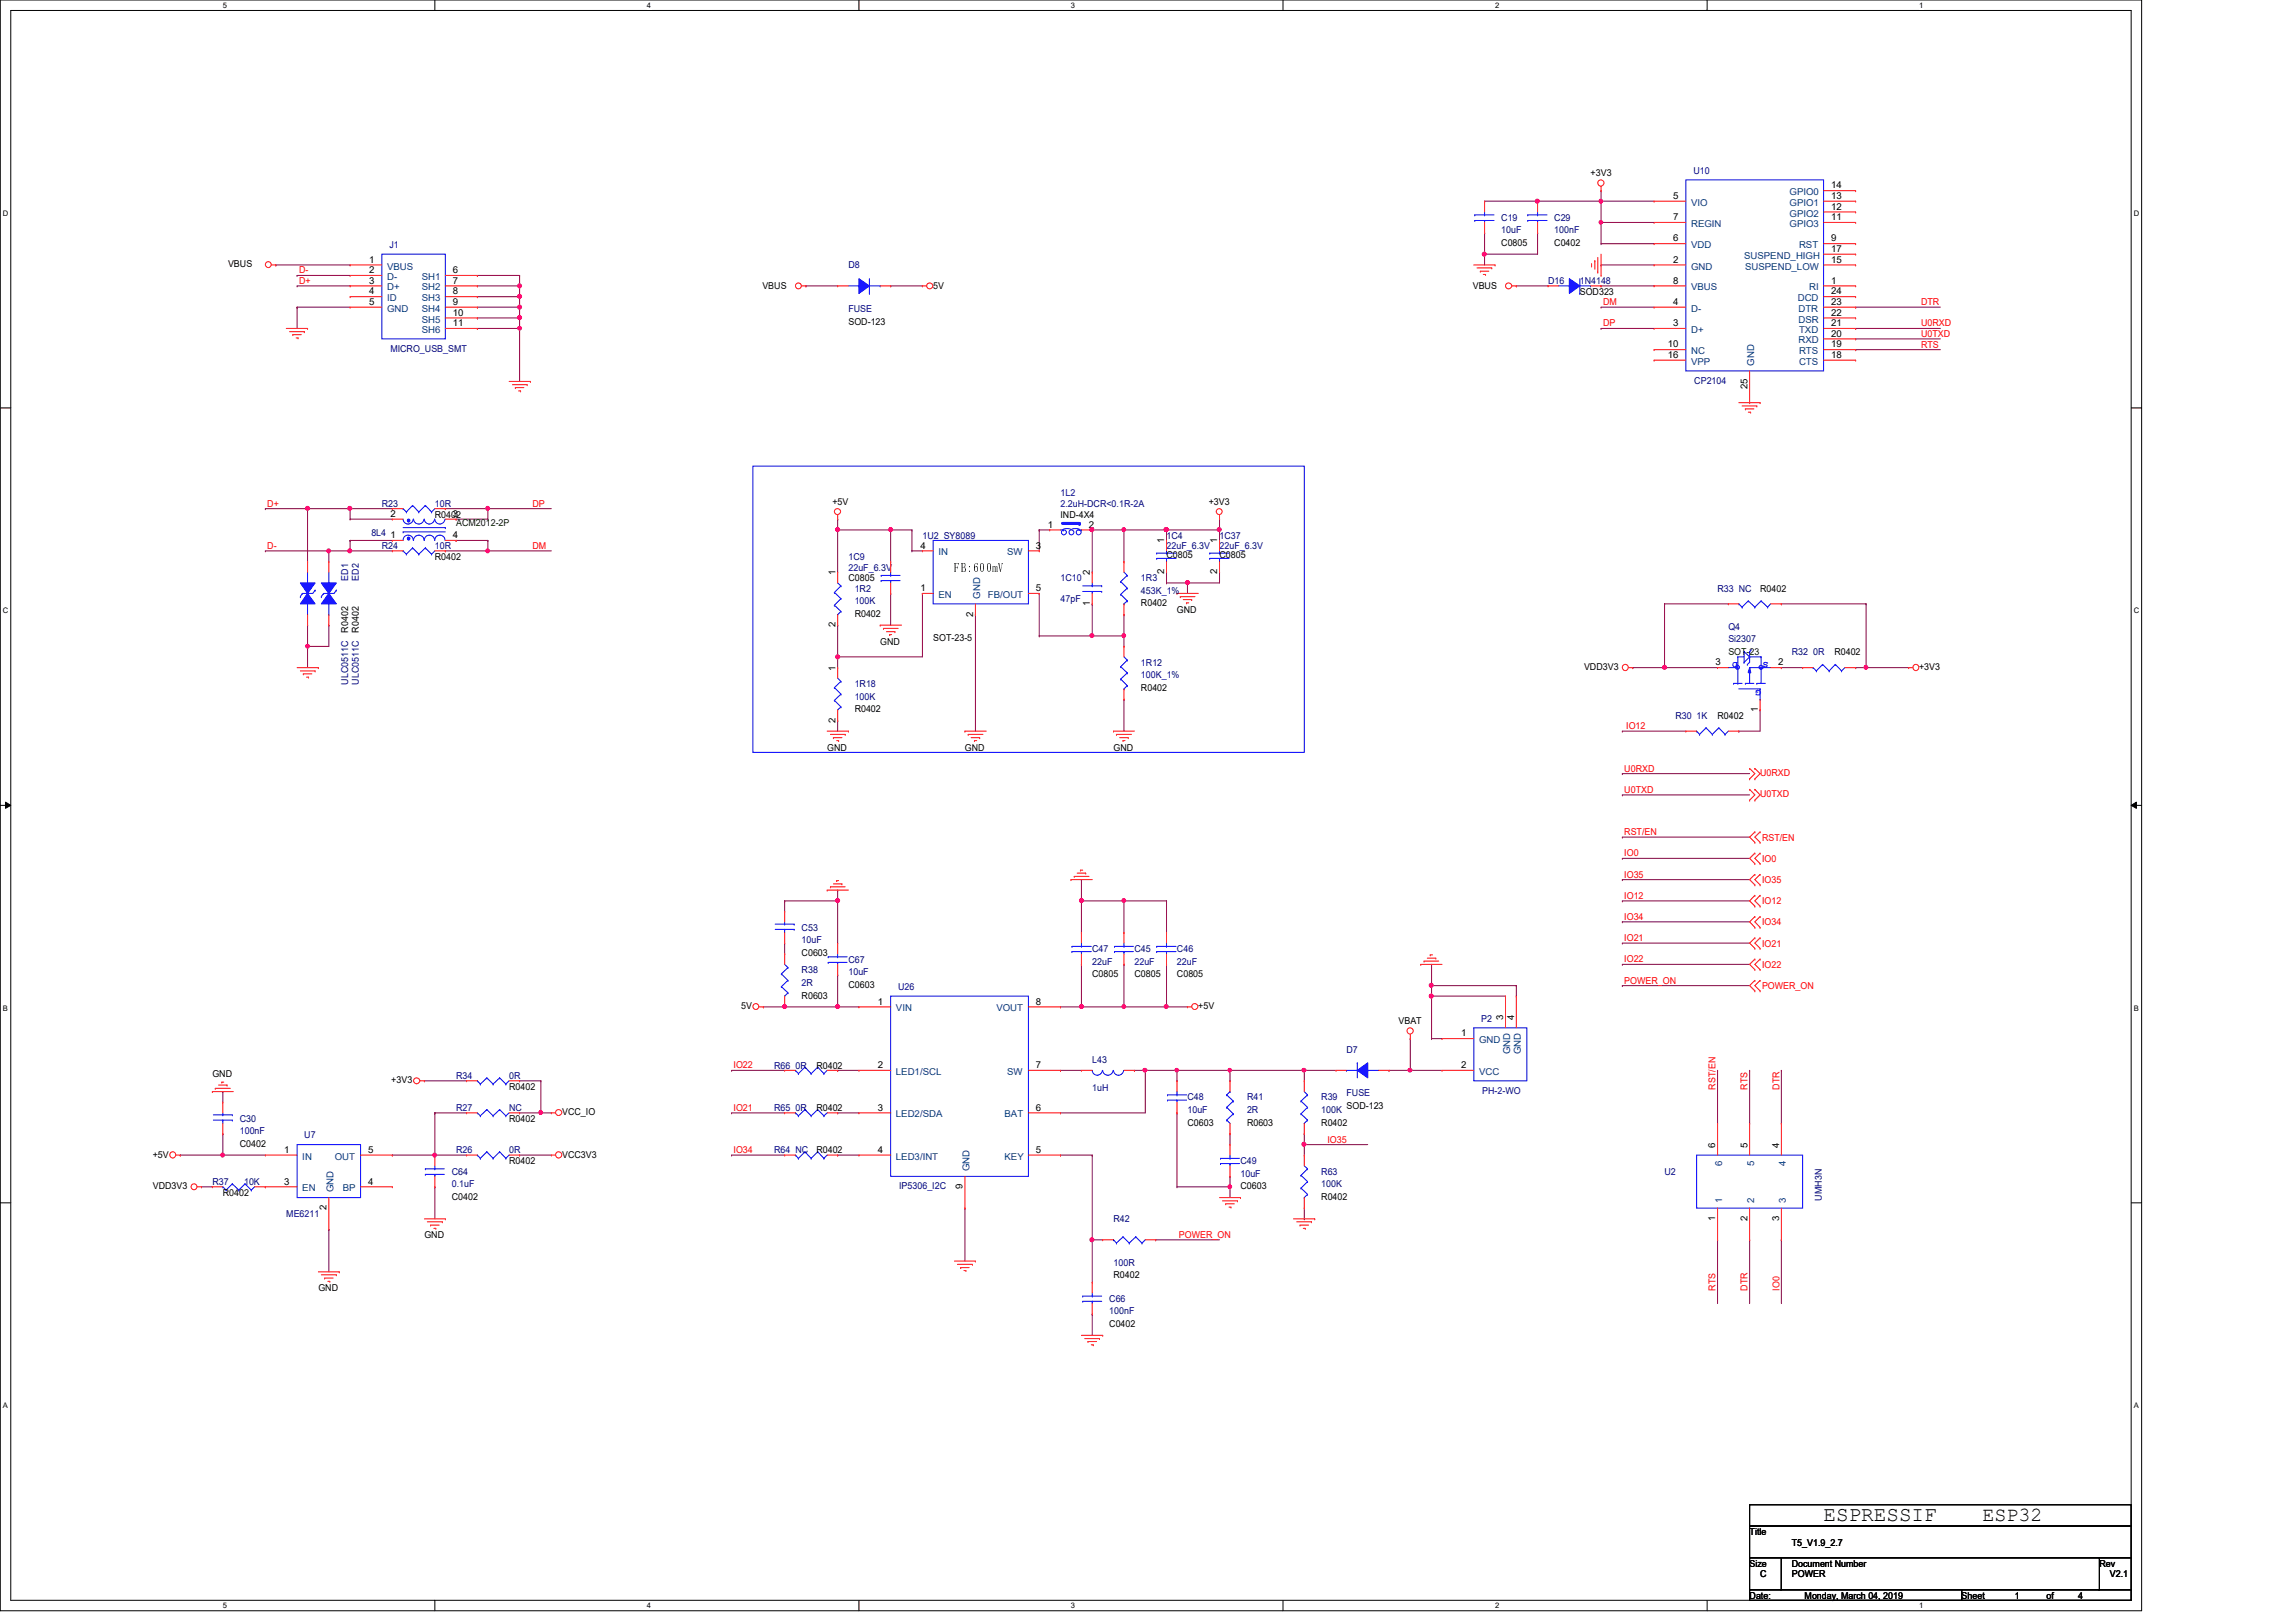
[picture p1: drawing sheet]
<svg xmlns="http://www.w3.org/2000/svg" width="297mm" height="210mm" viewBox="0 0 297 210" stroke-linecap="round" stroke-linejoin="round" font-family="sans-serif">
<defs><g id="words">
<text font-size="2.7" x="235.9" y="196.9">ESPRESSIF</text>
<text font-size="2.6" x="256.5" y="196.8">ESP32</text>
<text font-size="1.6" x="123.5" y="74.1">FB:600mV</text>
<g font-size="1.2">
<text x="205.8" y="22.8">+3V3</text>
<text x="216.4" y="25.7">5</text>
<text x="216.4" y="28.5">7</text>
<text x="236.9" y="24.4">14</text>
<text x="236.9" y="25.7">13</text>
<text x="236.9" y="27.1">12</text>
<text x="236.9" y="28.5">11</text>
<text x="29.5" y="34.6">VBUS</text>
<text x="47.7" y="34">1</text>
<text x="47.7" y="35.3">2</text>
<text x="58.6" y="35.3">6</text>
<text x="194.2" y="31.8">C0805</text>
<text x="201.1" y="31.8">C0402</text>
<text x="216.4" y="31.2">6</text>
<text x="216.4" y="34">2</text>
<text x="236.9" y="31.2">9</text>
<text x="236.9" y="32.6">17</text>
<text x="236.9" y="34">15</text>
<text x="47.7" y="36.7">3</text>
<text x="47.7" y="38.1">4</text>
<text x="47.7" y="39.5">5</text>
<text x="58.6" y="36.7">7</text>
<text x="58.6" y="38.1">8</text>
<text x="58.6" y="39.5">9</text>
<text x="58.6" y="40.9">10</text>
<text x="98.6" y="37.3">VBUS</text>
<text x="109.8" y="42">SOD-123</text>
<text x="120.7" y="37.3">5V</text>
<text x="190.5" y="37.3">VBUS</text>
<text x="204.4" y="38.1">SOD323</text>
<text x="216.4" y="36.7">8</text>
<text x="216.4" y="39.5">4</text>
<text x="236.9" y="36.7">1</text>
<text x="236.9" y="38.1">24</text>
<text x="236.9" y="39.5">23</text>
<text x="236.9" y="40.9">22</text>
<text x="58.6" y="42.2">11</text>
<text x="215.8" y="46.3">16</text>
<text x="215.8" y="45">10</text>
<text x="216.4" y="42.2">3</text>
<text x="236.9" y="42.2">21</text>
<text x="236.9" y="43.6">20</text>
<text x="236.9" y="45">19</text>
<text x="236.9" y="46.3">18</text>
<text x="226.1" y="50.3" transform="rotate(-90 226.1 50.3)">25</text>
<text x="107.7" y="65.3">+5V</text>
<text x="156.4" y="65.3">+3V3</text>
<text x="50.5" y="69.6">1</text>
<text x="50.5" y="66.9">2</text>
<text x="56.3" y="67">R0402</text>
<text x="58.6" y="69.6">4</text>
<text x="58.6" y="66.9">3</text>
<text x="119.1" y="71">4</text>
<text x="134" y="71">3</text>
<text x="135.5" y="68.3">1</text>
<text x="137.2" y="67">IND-4X4</text>
<text x="140.9" y="68.3">2</text>
<text x="150.6" y="70.3" transform="rotate(-90 150.6 70.3)">1</text>
<text x="157.5" y="70.3" transform="rotate(-90 157.5 70.3)">1</text>
<text x="56.3" y="72.4">R0402</text>
<text x="108.1" y="74.5" transform="rotate(-90 108.1 74.5)">1</text>
<text x="109.8" y="75.2">C0805</text>
<text x="119.1" y="76.5">1</text>
<text x="134" y="76.5">5</text>
<text x="141" y="74.5" transform="rotate(-90 141 74.5)">2</text>
<text x="150.6" y="74.3" transform="rotate(-90 150.6 74.3)">2</text>
<text x="150.9" y="72.2">C0805</text>
<text x="157.5" y="74.3" transform="rotate(-90 157.5 74.3)">2</text>
<text x="157.8" y="72.2">C0805</text>
<text x="227.7" y="76.6">R0402</text>
<text x="45" y="81.9" transform="rotate(-90 45 81.9)">R0402</text>
<text x="46.4" y="81.9" transform="rotate(-90 46.4 81.9)">R0402</text>
<text x="108.1" y="81.2" transform="rotate(-90 108.1 81.2)">2</text>
<text x="110.6" y="79.8">R0402</text>
<text x="113.9" y="83.4">GND</text>
<text x="120.7" y="82.9">SOT-23-5</text>
<text x="125.9" y="79.8" transform="rotate(-90 125.9 79.8)">2</text>
<text x="141" y="78.4" transform="rotate(-90 141 78.4)">1</text>
<text x="147.6" y="78.5">R0402</text>
<text x="152.3" y="79.3">GND</text>
<text x="108.1" y="86.8" transform="rotate(-90 108.1 86.8)">1</text>
<text x="147.6" y="89.5">R0402</text>
<text x="204.9" y="86.7">VDD3V3</text>
<text x="222" y="86.1">3</text>
<text x="230" y="86.1">2</text>
<text x="237.3" y="84.8">R0402</text>
<text x="248.3" y="86.7">+3V3</text>
<text x="108.1" y="93.5" transform="rotate(-90 108.1 93.5)">2</text>
<text x="110.6" y="92.2">R0402</text>
<text x="222.2" y="93">R0402</text>
<text x="227.4" y="92.2" transform="rotate(-90 227.4 92.2)">1</text>
<text x="107" y="97.2">GND</text>
<text x="124.8" y="97.2">GND</text>
<text x="144.1" y="97.2">GND</text>
<text x="103.7" y="123.7">C0603</text>
<text x="95.9" y="130.6">5V</text>
<text x="103.7" y="129.2">R0603</text>
<text x="109.8" y="127.8">C0603</text>
<text x="113.6" y="130">1</text>
<text x="134" y="130">8</text>
<text x="141.3" y="126.5">C0805</text>
<text x="146.8" y="126.5">C0805</text>
<text x="152.3" y="126.5">C0805</text>
<text x="155" y="130.6">+5V</text>
<text x="180.9" y="132.5">VBAT</text>
<text x="189" y="134.1">1</text>
<text x="194.5" y="132" transform="rotate(-90 194.5 132)">3</text>
<text x="195.9" y="132" transform="rotate(-90 195.9 132)">4</text>
<text x="27.5" y="139.4">GND</text>
<text x="50.6" y="140.2">+3V3</text>
<text x="65.9" y="141">R0402</text>
<text x="105.6" y="138.3">R0402</text>
<text x="105.6" y="143.8">R0402</text>
<text x="113.6" y="138.2">2</text>
<text x="113.6" y="143.7">3</text>
<text x="134" y="143.7">6</text>
<text x="134" y="138.2">7</text>
<text x="174.2" y="143.5">SOD-123</text>
<text x="189" y="138.2">2</text>
<text x="19.8" y="149.8">+5V</text>
<text x="31" y="148.4">C0402</text>
<text x="36.8" y="149.2">1</text>
<text x="47.6" y="149.2">5</text>
<text x="65.9" y="145.2">R0402</text>
<text x="72.7" y="144.3">VCC_IO</text>
<text x="72.7" y="149.8">VCC3V3</text>
<text x="105.6" y="149.3">R0402</text>
<text x="113.6" y="149.2">4</text>
<text x="134" y="149.2">5</text>
<text x="153.6" y="145.7">C0603</text>
<text x="161.3" y="145.7">R0603</text>
<text x="170.9" y="145.7">R0402</text>
<text x="221.9" y="148.5" transform="rotate(-90 221.9 148.5)">6</text>
<text x="226.1" y="148.5" transform="rotate(-90 226.1 148.5)">5</text>
<text x="230.2" y="148.5" transform="rotate(-90 230.2 148.5)">4</text>
<text x="19.8" y="153.9">VDD3V3</text>
<text x="28.8" y="154.7">R0402</text>
<text x="36.8" y="153.3">3</text>
<text x="47.6" y="153.3">4</text>
<text x="58.5" y="155.3">C0402</text>
<text x="65.9" y="150.6">R0402</text>
<text x="124.5" y="153.9" transform="rotate(-90 124.5 153.9)">9</text>
<text x="160.5" y="153.9">C0603</text>
<text x="170.9" y="155.3">R0402</text>
<text x="42.2" y="156.6" transform="rotate(-90 42.2 156.6)">2</text>
<text x="54.9" y="160.2">GND</text>
<text x="221.9" y="158" transform="rotate(-90 221.9 158)">1</text>
<text x="226.1" y="158" transform="rotate(-90 226.1 158)">2</text>
<text x="230.2" y="158" transform="rotate(-90 230.2 158)">3</text>
<text x="41.2" y="167.1">GND</text>
<text x="144.1" y="165.4">R0402</text>
<text x="143.5" y="171.7">C0402</text>
<text x="226.4" y="198.6">Title</text>
<text x="226.4" y="202.7">Size</text>
<text x="231.8" y="202.7">Document Number</text>
<text x="231.8" y="200">T5_V1.9_2.7</text>
<text x="271.6" y="202.7">Rev</text>
<text x="226.4" y="206.9">Date:</text>
<text x="227.7" y="204.1">C</text>
<text x="231.8" y="204.1">POWER</text>
<text x="233.5" y="206.9">Monday, March 04, 2019</text>
<text x="253.8" y="206.9">Sheet</text>
<text x="260.6" y="206.9">1</text>
<text x="264.7" y="206.9">of</text>
<text x="268.9" y="206.9">4</text>
<text x="273" y="204.1">V2.1</text>
</g>
<g font-size="1.2" fill="#00007f">
<text x="219.1" y="22.5">U10</text>
<text x="194.2" y="28.6">C19</text>
<text x="201.1" y="28.6">C29</text>
<text x="50.4" y="32.1">J1</text>
<text x="109.8" y="34.7">D8</text>
<text x="194.2" y="30.2">10uF</text>
<text x="201.1" y="30.2">100nF</text>
<text x="109.8" y="40.3">FUSE</text>
<text x="200.3" y="36.8">D16</text>
<text x="204.4" y="36.8">1N4148</text>
<text x="50.5" y="45.6">MICRO_USB_SMT</text>
<text x="219.2" y="49.7">CP2104</text>
<text x="49.4" y="65.6">R23</text>
<text x="56.3" y="65.6">10R</text>
<text x="137.2" y="64.2">1L2</text>
<text x="137.2" y="65.6">2.2uH-DCR&lt;0.1R-2A</text>
<text x="48" y="69.4">8L4</text>
<text x="49.4" y="71.1">R24</text>
<text x="56.3" y="71.1">10R</text>
<text x="119.3" y="69.7">1U2 SY8089</text>
<text x="150.9" y="69.7">1C4</text>
<text x="150.9" y="71.1">22uF_6.3V</text>
<text x="157.8" y="69.7">1C37</text>
<text x="157.8" y="71.1">22uF_6.3V</text>
<text x="45" y="75.1" transform="rotate(-90 45 75.1)">ED1</text>
<text x="46.4" y="75.1" transform="rotate(-90 46.4 75.1)">ED2</text>
<text x="109.8" y="72.4">1C9</text>
<text x="109.8" y="73.8">22uF_6.3V</text>
<text x="110.6" y="76.6">1R2</text>
<text x="137.2" y="75.2">1C10</text>
<text x="137.2" y="77.9">47pF</text>
<text x="147.6" y="75.2">1R3</text>
<text x="147.6" y="76.8">453K_1%</text>
<text x="222.2" y="76.6">R33 NC</text>
<text x="110.6" y="78.2">100K</text>
<text x="223.6" y="81.5">Q4</text>
<text x="223.6" y="83.1">Si2307</text>
<text x="45" y="88.6" transform="rotate(-90 45 88.6)">ULC0511C</text>
<text x="46.4" y="88.6" transform="rotate(-90 46.4 88.6)">ULC0511C</text>
<text x="110.6" y="88.9">1R18</text>
<text x="147.6" y="86.1">1R12</text>
<text x="147.6" y="87.8">100K_1%</text>
<text x="231.8" y="84.8">R32 0R</text>
<text x="110.6" y="90.6">100K</text>
<text x="216.7" y="93">R30 1K</text>
<text x="103.7" y="125.9">R38</text>
<text x="103.7" y="120.4">C53</text>
<text x="103.7" y="122.1">10uF</text>
<text x="109.8" y="124.6">C67</text>
<text x="141.3" y="123.2">C47</text>
<text x="141.3" y="124.8">22uF</text>
<text x="146.8" y="123.2">C45</text>
<text x="146.8" y="124.8">22uF</text>
<text x="152.3" y="123.2">C46</text>
<text x="152.3" y="124.8">22uF</text>
<text x="103.7" y="127.6">2R</text>
<text x="109.8" y="126.2">10uF</text>
<text x="116.2" y="128.1">U26</text>
<text x="141.3" y="137.6">L43</text>
<text x="174.2" y="136.2">D7</text>
<text x="191.6" y="132.2">P2</text>
<text x="59" y="143.8">R27</text>
<text x="59" y="139.7">R34</text>
<text x="65.9" y="143.8">NC</text>
<text x="65.9" y="139.7">0R</text>
<text x="100.2" y="138.3">R66 0R</text>
<text x="100.2" y="143.8">R65 0R</text>
<text x="141.3" y="141.2">1uH</text>
<text x="153.6" y="142.4">C48</text>
<text x="161.3" y="142.4">R41</text>
<text x="170.9" y="142.4">R39</text>
<text x="174.2" y="141.9">FUSE</text>
<text x="191.8" y="141.6">PH-2-WO</text>
<text x="31" y="145.2">C30</text>
<text x="31" y="146.8">100nF</text>
<text x="39.4" y="147.3">U7</text>
<text x="59" y="149.3">R26</text>
<text x="65.9" y="149.3">0R</text>
<text x="100.2" y="149.3">R64 NC</text>
<text x="153.6" y="144.1">10uF</text>
<text x="161.3" y="144.1">2R</text>
<text x="170.9" y="144.1">100K</text>
<text x="27.5" y="153.4">R37</text>
<text x="31.6" y="153.4">10K</text>
<text x="58.5" y="152">C64</text>
<text x="58.5" y="153.6">0.1uF</text>
<text x="116.3" y="153.9">IP5306_I2C</text>
<text x="160.5" y="150.6">C49</text>
<text x="160.5" y="152.3">10uF</text>
<text x="170.9" y="152">R63</text>
<text x="170.9" y="153.6">100K</text>
<text x="215.3" y="152">U2</text>
<text x="235.7" y="155.4" transform="rotate(-90 235.7 155.4)">UMH3N</text>
<text x="37" y="157.5">ME6211</text>
<text x="144.1" y="158.2">R42</text>
<text x="144.1" y="163.8">100R</text>
<text x="143.5" y="168.4">C66</text>
<text x="143.5" y="170.1">100nF</text>
</g>
<g font-size="1.2" fill="#003f7f">
<text x="218.8" y="26.6">VIO</text>
<text x="218.8" y="29.4">REGIN</text>
<text x="231.5" y="25.3">GPIO0</text>
<text x="231.5" y="26.6">GPIO1</text>
<text x="231.5" y="28">GPIO2</text>
<text x="231.5" y="29.4">GPIO3</text>
<text x="50.1" y="34.9">VBUS</text>
<text x="218.8" y="32.1">VDD</text>
<text x="218.8" y="34.9">GND</text>
<text x="225.6" y="33.5">SUSPEND_HIGH</text>
<text x="225.8" y="34.9">SUSPEND_LOW</text>
<text x="232.7" y="32.1">RST</text>
<text x="50.1" y="36.2">D-</text>
<text x="50.1" y="37.6">D+</text>
<text x="50.1" y="39">ID</text>
<text x="50.1" y="40.3">GND</text>
<text x="54.6" y="36.2">SH1</text>
<text x="54.6" y="37.6">SH2</text>
<text x="54.6" y="39">SH3</text>
<text x="54.6" y="40.3">SH4</text>
<text x="54.6" y="41.7">SH5</text>
<text x="218.8" y="37.6">VBUS</text>
<text x="218.8" y="40.3">D-</text>
<text x="232.6" y="39">DCD</text>
<text x="232.7" y="40.3">DTR</text>
<text x="232.7" y="41.7">DSR</text>
<text x="234.1" y="37.6">RI</text>
<text x="54.6" y="43.1">SH6</text>
<text x="218.8" y="43.1">D+</text>
<text x="218.8" y="47.2">VPP</text>
<text x="218.8" y="45.8">NC</text>
<text x="226.9" y="47.3" transform="rotate(-90 226.9 47.3)">GND</text>
<text x="232.7" y="44.4">RXD</text>
<text x="232.7" y="43.1">TXD</text>
<text x="232.7" y="45.8">RTS</text>
<text x="232.7" y="47.2">CTS</text>
<text x="121.4" y="71.9">IN</text>
<text x="130.3" y="71.9">SW</text>
<text x="121.4" y="77.4">EN</text>
<text x="126.8" y="77.5" transform="rotate(-90 126.8 77.5)">GND</text>
<text x="127.8" y="77.4">FB/OUT</text>
<text x="115.9" y="130.9">VIN</text>
<text x="128.9" y="130.9">VOUT</text>
<text x="191.3" y="135">GND</text>
<text x="195.4" y="136.4" transform="rotate(-90 195.4 136.4)">GND</text>
<text x="196.8" y="136.4" transform="rotate(-90 196.8 136.4)">GND</text>
<text x="115.9" y="139.1">LED1/SCL</text>
<text x="130.3" y="139.1">SW</text>
<text x="191.3" y="139.1">VCC</text>
<text x="115.9" y="144.6">LED2/SDA</text>
<text x="130" y="144.6">BAT</text>
<text x="39.1" y="150.1">IN</text>
<text x="39.1" y="154.2">EN</text>
<text x="43.1" y="154.3" transform="rotate(-90 43.1 154.3)">GND</text>
<text x="43.3" y="150.1">OUT</text>
<text x="44.4" y="154.2">BP</text>
<text x="115.9" y="150.1">LED3/INT</text>
<text x="125.4" y="151.6" transform="rotate(-90 125.4 151.6)">GND</text>
<text x="130" y="150.1">KEY</text>
<text x="222.8" y="155.7" transform="rotate(-90 222.8 155.7)">1</text>
<text x="222.8" y="150.8" transform="rotate(-90 222.8 150.8)">6</text>
<text x="226.9" y="155.7" transform="rotate(-90 226.9 155.7)">2</text>
<text x="226.9" y="150.8" transform="rotate(-90 226.9 150.8)">5</text>
<text x="231.1" y="155.7" transform="rotate(-90 231.1 155.7)">3</text>
<text x="231.1" y="150.8" transform="rotate(-90 231.1 150.8)">4</text>
</g>
<g font-size="1.2" fill="#f00">
<text x="38.7" y="35.4">D-</text>
<text x="38.7" y="36.7">D+</text>
<text x="207.4" y="39.5">DM</text>
<text x="248.5" y="39.5">DTR</text>
<text x="207.4" y="42.2">DP</text>
<text x="248.5" y="43.6">U0TXD</text>
<text x="248.5" y="45">RTS</text>
<text x="248.5" y="42.2">U0RXD</text>
<text x="34.6" y="65.6">D+</text>
<text x="68.9" y="65.6">DP</text>
<text x="34.6" y="71">D-</text>
<text x="68.9" y="71">DM</text>
<text x="210.4" y="94.4">IO12</text>
<text x="210.1" y="99.9">U0RXD</text>
<text x="227.7" y="100.4">U0RXD</text>
<text x="210.1" y="102.6">U0TXD</text>
<text x="227.7" y="103.2">U0TXD</text>
<text x="210.1" y="110.8">IO0</text>
<text x="210.1" y="108.1">RST/EN</text>
<text x="210.1" y="113.6">IO35</text>
<text x="228" y="108.8">RST/EN</text>
<text x="228" y="111.5">IO0</text>
<text x="210.1" y="116.3">IO12</text>
<text x="210.1" y="119">IO34</text>
<text x="228" y="114.3">IO35</text>
<text x="228" y="117">IO12</text>
<text x="228" y="119.8">IO34</text>
<text x="210.1" y="121.8">IO21</text>
<text x="210.1" y="124.5">IO22</text>
<text x="228" y="122.5">IO21</text>
<text x="228" y="125.3">IO22</text>
<text x="210.1" y="127.3">POWER_ON</text>
<text x="228" y="128">POWER_ON</text>
<text x="94.9" y="138.3">IO22</text>
<text x="94.9" y="143.8">IO21</text>
<text x="222" y="141" transform="rotate(-90 222 141)">RST/EN</text>
<text x="226.1" y="141" transform="rotate(-90 226.1 141)">RTS</text>
<text x="230.2" y="141" transform="rotate(-90 230.2 141)">DTR</text>
<text x="94.9" y="149.2">IO34</text>
<text x="171.7" y="147.9">IO35</text>
<text x="152.5" y="160.2">POWER_ON</text>
<text x="222" y="167" transform="rotate(-90 222 167)">RTS</text>
<text x="226.1" y="167" transform="rotate(-90 226.1 167)">DTR</text>
<text x="230.2" y="167" transform="rotate(-90 230.2 167)">IO0</text>
</g>
<g font-size="1.2" fill="#003f00">
<text x="59" y="68.1">ACM2012-2P</text>
<text x="223.6" y="84.8">SOT-23</text>
</g>
<g font-size="1.2" fill="#00f">
<text x="224.8" y="85.6" transform="rotate(180 224.8 85.6)">D</text>
<text x="227.8" y="89.2" transform="rotate(180 227.8 89.2)">G</text>
<text x="228.8" y="85.6" transform="rotate(180 228.8 85.6)">S</text>
</g>
<g font-size="1">
<text x="28.8" y="1">5</text>
<text x="83.7" y="1">4</text>
<text x="138.6" y="1">3</text>
<text x="193.4" y="1">2</text>
<text x="248.3" y="1">1</text>
<text x=".4" y="27.9">D</text>
<text x="276.1" y="27.9">D</text>
<text x=".4" y="79.4">C</text>
<text x="276.1" y="79.4">C</text>
<text x=".4" y="130.8">B</text>
<text x="276.1" y="130.8">B</text>
<text x=".4" y="182.2">A</text>
<text x="276.1" y="182.2">A</text>
<text x="28.8" y="208.1">5</text>
<text x="83.7" y="208.1">4</text>
<text x="138.6" y="208.1">3</text>
<text x="193.4" y="208.1">2</text>
<text x="248.3" y="208.1">1</text>
</g>
</g></defs>
<path d="M0 0h277.1v208.4h-277.1zM1.4 1.4h274.3v205.7h-274.3z" fill="none" stroke="#000" stroke-width=".13"/>
<g fill="#fff">
<path d="M28.8 .1h.6v1.1h-.6z"/>
<path d="M28.8 207.2h.6v1.1h-.6z"/>
</g>
<path d="M56.3 0v1.4M56.3 207.1v1.3" fill="none" stroke="#000" stroke-width=".13"/>
<g fill="#fff">
<path d="M83.7 .1h.5v1.1h-.5z"/>
<path d="M83.7 207.2h.5v1.1h-.5z"/>
</g>
<path d="M111.1 0v1.4M111.1 207.1v1.3" fill="none" stroke="#000" stroke-width=".13"/>
<g fill="#fff">
<path d="M138.6 .1h.5v1.1h-.5z"/>
<path d="M138.6 207.2h.5v1.1h-.5z"/>
</g>
<path d="M166 0v1.4M166 207.1v1.3" fill="none" stroke="#000" stroke-width=".13"/>
<g fill="#fff">
<path d="M193.4 .1h.6v1.1h-.6z"/>
<path d="M193.4 207.2h.6v1.1h-.6z"/>
</g>
<path d="M220.8 0v1.4M220.8 207.1v1.3" fill="none" stroke="#000" stroke-width=".13"/>
<g fill="#fff">
<path d="M248.3 .1h.5v1.1h-.5z"/>
<path d="M248.3 207.2h.5v1.1h-.5z"/>
<path d="M.4 27.1h.7v1.1h-.7z"/>
<path d="M276.1 27.1h.7v1.1h-.7z"/>
<path d="M.4 78.5h.7v1.1h-.7z"/>
<path d="M276.1 78.5h.7v1.1h-.7z"/>
</g>
<path d="M0 52.8h1.4M275.7 52.8h1.4" fill="none" stroke="#000" stroke-width=".13"/>
<g fill="#fff">
<path d="M.4 129.9h.6v1.1h-.6z"/>
<path d="M276.1 129.9h.6v1.1h-.6z"/>
</g>
<path d="M0 104.2h1.4M.7 103.8l.7 .4-.7 .4zM275.7 104.2l.7-.4v.8zM275.7 104.2h1.4" fill="none" stroke="#000" stroke-width=".13"/>
<path d="M.7 103.8l.7 .4-.7 .4zM275.7 104.2l.7-.4v.8z" fill="#000"/>
<g fill="#fff">
<path d="M.4 181.4h.6v1.1h-.6z"/>
<path d="M276.1 181.4h.6v1.1h-.6z"/>
</g>
<path d="M0 155.7h1.4M275.7 155.7h1.4" fill="none" stroke="#000" stroke-width=".13"/>
<path d="M97.4 60.3h71.3v37.1h-71.3z" fill="none" stroke="#00f" stroke-width=".13"/>
<path d="M61.8 35.6h.1M61.8 37h.1M61.8 35.6h5.4M61.8 37h5.4M67.2 37h.1M67.2 37v1.4" fill="none" stroke="#7f003f" stroke-width=".13"/>
<circle cx="67.2" cy="37" r=".26" fill="#f0f"/>
<circle cx="67.2" cy="37" r=".26" fill="none" stroke="#f0f" stroke-width=".13"/>
<path d="M61.8 38.4h.1M61.8 38.4h5.4M67.2 38.4h.1M67.2 38.4v1.4" fill="none" stroke="#7f003f" stroke-width=".13"/>
<circle cx="67.2" cy="38.4" r=".26" fill="#f0f"/>
<circle cx="67.2" cy="38.4" r=".26" fill="none" stroke="#f0f" stroke-width=".13"/>
<path d="M61.8 39.8h.1M61.8 39.8h5.4M67.2 42.5h.1M67.2 42.5v6.9" fill="none" stroke="#7f003f" stroke-width=".13"/>
<circle cx="67.2" cy="42.5" r=".25" fill="#f0f"/>
<circle cx="67.2" cy="42.5" r=".25" fill="none" stroke="#f0f" stroke-width=".13"/>
<path d="M61.8 41.1h.1M61.8 41.1h5.4" fill="none" stroke="#7f003f" stroke-width=".13"/>
<circle cx="67.2" cy="41.1" r=".26" fill="#f0f"/>
<circle cx="67.2" cy="41.1" r=".26" fill="none" stroke="#f0f" stroke-width=".13"/>
<g fill="none" stroke="#7f003f" stroke-width=".13">
<path d="M38.4 39.8h.1M38.4 37h.1M38.4 35.6h.1M38.4 39.8h6.9M38.4 39.8v2.7M38.4 37h6.9M38.4 35.6h6.9M207.1 39.8h.1M207.1 34.3h.1M207.1 24.7h.1M207.1 31.5h.1M207.1 28.8h.1"/>
<path d="M207.1 39.8h6.9M207.1 34.3h6.9M207.1 24.7v1.3M207.1 31.5h6.9M207.1 28.8h6.9M240.1 39.8h.1M240.1 39.8h10.9M61.8 42.5h.1M61.8 42.5h5.4M207.1 42.5h.1M207.1 42.5h6.9M240.1 43.9h.1"/>
<path d="M240.1 45.3h.1M240.1 42.5h.1M240.1 42.5h10.9M240.1 43.9h10.9M240.1 45.3h10.9M222.2 138.5h.1M222.2 138.5v6.9M226.4 138.5h.1M226.4 138.5v6.9M230.5 138.5h.1M230.5 138.5v6.9M222.2 160.4h.1"/>
<path d="M222.2 160.4v8.3M226.4 160.4h.1M226.4 160.4v8.3M230.5 160.4h.1M230.5 160.4v8.3"/>
</g>
<path d="M206.9 28.6h.4v.1v.2l-.2 .1-.2-.1z" fill-rule="evenodd" fill="#f0f"/>
<path d="M206.9 28.6h.4v.1v.2l-.2 .1-.2-.1z" fill="none" stroke="#f0f" stroke-width=".13"/>
<path d="M207.1 28.8h.1M207.1 26h.1M207.1 26v5.5M207.1 26h6.9" fill="none" stroke="#7f003f" stroke-width=".13"/>
<path d="M206.9 25.8h.2l.2 .1v.3l-.2 .1-.2-.1z" fill-rule="evenodd" fill="#f0f"/>
<path d="M206.9 25.8h.2l.2 .1v.3l-.2 .1-.2-.1z" fill="none" stroke="#f0f" stroke-width=".13"/>
<path d="M198.9 26h.1M198.9 26h8.2" fill="none" stroke="#7f003f" stroke-width=".13"/>
<circle cx="198.9" cy="26" r=".26" fill="#f0f"/>
<circle cx="198.9" cy="26" r=".26" fill="none" stroke="#f0f" stroke-width=".13"/>
<path d="M192.1 30.1h.1M192.1 32.9h.1M192.1 30.1v2.8M198.9 30.1h.1M198.9 30.1v2.8h-6.8" fill="none" stroke="#7f003f" stroke-width=".13"/>
<circle cx="192" cy="32.9" r=".26" fill="#f0f"/>
<circle cx="192" cy="32.9" r=".26" fill="none" stroke="#f0f" stroke-width=".13"/>
<path d="M67.2 39.8h.1M67.2 39.8v2.7M192.1 32.9h.1M192.1 32.9v1.4M67.2 41.1h.1" fill="none" stroke="#7f003f" stroke-width=".13"/>
<circle cx="67.2" cy="39.8" r=".26" fill="#f0f"/>
<circle cx="67.2" cy="39.8" r=".26" fill="none" stroke="#f0f" stroke-width=".13"/>
<path d="M35.7 34.3h.1M35.7 34.3h9.6M67.2 35.6h.1M67.2 35.6v1.4M45.3 65.8h.1M45.3 65.8h5.5" fill="none" stroke="#7f003f" stroke-width=".13"/>
<circle cx="45.2" cy="65.8" r=".26" fill="#f0f"/>
<circle cx="45.2" cy="65.8" r=".26" fill="none" stroke="#f0f" stroke-width=".13"/>
<path d="M63.1 71.3h.1M63.1 71.3h8.2" fill="none" stroke="#7f003f" stroke-width=".13"/>
<path d="M62.9 71.1l.2-.1 .2 .1-.1 .4h-.1h-.2z" fill-rule="evenodd" fill="#f0f"/>
<path d="M62.9 71.1l.2-.1 .2 .1-.1 .4h-.1h-.2z" fill="none" stroke="#f0f" stroke-width=".13"/>
<path d="M63.1 65.8h.1M63.1 65.8h8.2" fill="none" stroke="#7f003f" stroke-width=".13"/>
<path d="M62.9 65.6l.2-.1 .2 .1-.1 .4h-.1h-.2z" fill-rule="evenodd" fill="#f0f"/>
<path d="M62.9 65.6l.2-.1 .2 .1-.1 .4h-.1h-.2z" fill="none" stroke="#f0f" stroke-width=".13"/>
<g fill="none" stroke="#7f003f" stroke-width=".13">
<path d="M45.3 67.2h.1M45.3 69.9h.1M45.3 71.3h.1M45.3 67.2h5.5M45.3 69.9h5.5M45.3 71.3h5.5M57.6 65.8h.1M57.6 65.8h5.5M59 67.2h.1M59 69.9h.1M59 69.9h4.1M63.1 65.8h.1"/>
<path d="M63.1 69.9h.1M63.1 65.8v1.4h-4.1M63.1 69.9v1.4"/>
</g>
<circle cx="45.2" cy="71.3" r=".26" fill="#f0f"/>
<circle cx="45.2" cy="71.3" r=".26" fill="none" stroke="#f0f" stroke-width=".13"/>
<path d="M39.8 65.8h.1M39.8 65.8h5.5M45.3 65.8h.1M45.3 65.8v1.4M57.6 71.3h.1M57.6 71.3h5.5" fill="none" stroke="#7f003f" stroke-width=".13"/>
<circle cx="39.8" cy="65.8" r=".26" fill="#f0f"/>
<circle cx="39.8" cy="65.8" r=".26" fill="none" stroke="#f0f" stroke-width=".13"/>
<path d="M42.5 71.3h.1M45.3 69.9h.1M45.3 69.9v1.4h-2.8" fill="none" stroke="#7f003f" stroke-width=".13"/>
<path d="M42.3 71.1l.2-.1 .2 .1v.4h-.2h-.2z" fill-rule="evenodd" fill="#f0f"/>
<path d="M42.3 71.1l.2-.1 .2 .1v.4h-.2h-.2z" fill="none" stroke="#f0f" stroke-width=".13"/>
<g fill="none" stroke="#7f003f" stroke-width=".13">
<path d="M34.3 71.3h.1M34.3 65.8h.1M34.3 71.3h8.2M34.3 65.8h5.5M39.8 65.8h.1M39.8 65.8v6.9M42.5 71.3h.1M42.5 71.3v1.4M39.8 80.9h.1M39.8 83.7h.1M39.8 80.9v2.8M42.5 80.9h.1"/>
<path d="M42.5 80.9v2.8h-2.7"/>
</g>
<circle cx="39.8" cy="83.6" r=".25" fill="#f0f"/>
<circle cx="39.8" cy="83.6" r=".25" fill="none" stroke="#f0f" stroke-width=".13"/>
<g fill="none" stroke="#7f003f" stroke-width=".13">
<path d="M104.3 37h.1M104.3 37h4.1M115.2 37h.1M115.2 37h4.1M192.1 26h.1M192.1 26h6.8M196.2 37h.1M196.2 37h4.1M207.1 37h.1M207.1 37h6.9M115.2 68.6h.1M115.2 68.6h2.8"/>
<path d="M157.8 67.2h.1M157.8 67.2v1.4M39.8 83.7h.1M39.8 83.7v2.7M209.9 111.1h.1M209.9 108.3h.1M209.9 102.9h.1M209.9 100.1h.1M209.9 113.8h.1M209.9 111.1h16.5M209.9 108.3h16.5M209.9 102.9h16.5"/>
<path d="M209.9 100.1h16.5M209.9 113.8h16.5"/>
</g>
<circle cx="115.2" cy="68.5" r=".26" fill="#f0f"/>
<circle cx="115.2" cy="68.5" r=".26" fill="none" stroke="#f0f" stroke-width=".13"/>
<path d="M119.3 76.8h.1M119.3 76.8v8.2h-10.9M108.4 85h.1" fill="none" stroke="#7f003f" stroke-width=".13"/>
<circle cx="108.4" cy="85" r=".26" fill="#f0f"/>
<circle cx="108.4" cy="85" r=".26" fill="none" stroke="#f0f" stroke-width=".13"/>
<g fill="none" stroke="#7f003f" stroke-width=".13">
<path d="M108.4 68.6h.1M108.4 68.6v5.4M115.2 68.6h.1M115.2 76.8h.1M115.2 68.6v4.1M115.2 76.8v4.1M118 68.6h.1M118 71.3h.1M118 68.6v2.7M118 71.3h1.3M126.2 79.5h.1M126.2 79.5v15.1"/>
<path d="M134.4 68.6h.1M134.4 76.8h.1M134.4 68.6v2.7M134.4 76.8v5.5M134.4 68.6h1.4M145.4 68.6h.1M145.4 68.6h5.5"/>
</g>
<circle cx="150.9" cy="68.5" r=".26" fill="#f0f"/>
<circle cx="150.9" cy="68.5" r=".26" fill="none" stroke="#f0f" stroke-width=".13"/>
<path d="M145.2 68.3h.2l.2 .1-.1 .3-.1 .1-.2-.1z" fill-rule="evenodd" fill="#f0f"/>
<path d="M145.2 68.3h.2l.2 .1-.1 .3-.1 .1-.2-.1z" fill="none" stroke="#f0f" stroke-width=".13"/>
<path d="M150.9 68.6h.1M150.9 68.6h6.9" fill="none" stroke="#7f003f" stroke-width=".13"/>
<circle cx="157.7" cy="68.5" r=".26" fill="#f0f"/>
<circle cx="157.7" cy="68.5" r=".26" fill="none" stroke="#f0f" stroke-width=".13"/>
<circle cx="150.9" cy="68.5" r=".26" fill="#f0f"/>
<circle cx="150.9" cy="68.5" r=".26" fill="none" stroke="#f0f" stroke-width=".13"/>
<path d="M141.3 68.6h.1M141.3 68.6h4.1M145.4 68.6h.1M145.4 68.6v4.1M150.9 75.4h.1M150.9 75.4h6.9M153.6 75.4h.1M157.8 68.6h.1M157.8 68.6v1.3M145.4 82.3h.1M145.4 82.3v1.4" fill="none" stroke="#7f003f" stroke-width=".13"/>
<circle cx="153.6" cy="75.4" r=".26" fill="#f0f"/>
<circle cx="153.6" cy="75.4" r=".26" fill="none" stroke="#f0f" stroke-width=".13"/>
<path d="M141.3 82.3h.1M141.3 82.3h4.1M145.4 90.5h.1M145.4 90.5v4.1" fill="none" stroke="#7f003f" stroke-width=".13"/>
<path d="M145.2 82.1l.2-.1 .2 .1-.1 .3-.1 .1-.2-.1z" fill-rule="evenodd" fill="#f0f"/>
<path d="M145.2 82.1l.2-.1 .2 .1-.1 .3-.1 .1-.2-.1z" fill="none" stroke="#f0f" stroke-width=".13"/>
<circle cx="141.3" cy="82.3" r=".26" fill="#f0f"/>
<circle cx="141.3" cy="82.3" r=".26" fill="none" stroke="#f0f" stroke-width=".13"/>
<path d="M141.3 68.6h.1M141.3 68.6v5.4" fill="none" stroke="#7f003f" stroke-width=".13"/>
<circle cx="141.3" cy="68.5" r=".26" fill="#f0f"/>
<circle cx="141.3" cy="68.5" r=".26" fill="none" stroke="#f0f" stroke-width=".13"/>
<path d="M108.4 68.6h.1M108.4 68.6h6.8M141.3 78.1h.1M141.3 78.1v4.2h-6.9M145.4 79.5h.1M145.4 79.5v2.8M134.4 82.3h.1" fill="none" stroke="#7f003f" stroke-width=".13"/>
<circle cx="108.4" cy="68.5" r=".26" fill="#f0f"/>
<circle cx="108.4" cy="68.5" r=".26" fill="none" stroke="#f0f" stroke-width=".13"/>
<path d="M108.4 67.2h.1M108.4 67.2v1.4M150.9 68.6h.1M150.9 68.6v1.3M157.8 74h.1M157.8 74v1.4M108.4 85h.1M108.4 85v1.4" fill="none" stroke="#7f003f" stroke-width=".13"/>
<circle cx="150.9" cy="68.5" r=".26" fill="#f0f"/>
<circle cx="150.9" cy="68.5" r=".26" fill="none" stroke="#f0f" stroke-width=".13"/>
<g fill="none" stroke="#7f003f" stroke-width=".13">
<path d="M150.9 74h.1M150.9 74v1.4M153.6 75.4h.1M153.6 75.4v1.4M230.5 78.1h.1M230.5 78.1h10.9M241.4 78.1h.1M241.4 78.1v8.3M108.4 80.9h.1M108.4 93.3h.1M108.4 80.9v4.1M108.4 93.3v1.3"/>
<path d="M209.9 94.6h.1M209.9 94.6h8.2M215.3 86.4h.1M215.3 86.4h6.9M225 94.6h.1M227.7 91.9h.1M227.7 91.9v2.7h-2.7M230.5 86.4h.1M230.5 86.4h2.7"/>
</g>
<path d="M241.2 86.2l.2-.1 .2 .1v.3l-.2 .1-.2-.1z" fill-rule="evenodd" fill="#f0f"/>
<path d="M241.2 86.2l.2-.1 .2 .1v.3l-.2 .1-.2-.1z" fill="none" stroke="#f0f" stroke-width=".13"/>
<path d="M215.3 78.1h.1M215.3 78.1h8.3M215.3 78.1v8.3" fill="none" stroke="#7f003f" stroke-width=".13"/>
<circle cx="215.3" cy="86.4" r=".26" fill="#f0f"/>
<circle cx="215.3" cy="86.4" r=".26" fill="none" stroke="#f0f" stroke-width=".13"/>
<path d="M211.2 86.4h.1M211.2 86.4h4.1M240.1 86.4h.1M240.1 86.4h6.8M241.4 86.4h.1M209.9 116.6h.1M209.9 116.6h16.5M152.3 138.5h.1M152.3 138.5h6.8" fill="none" stroke="#7f003f" stroke-width=".13"/>
<path d="M152.1 138.3h.3l.1 .2-.1 .1-.2 .1-.1-.1z" fill-rule="evenodd" fill="#f0f"/>
<path d="M152.1 138.3h.3l.1 .2-.1 .1-.2 .1-.1-.1z" fill="none" stroke="#f0f" stroke-width=".13"/>
<path d="M145.4 116.6h.1M145.4 116.6h5.5M150.9 116.6h.1M150.9 116.6v4.1M145.4 130.3h.1M150.9 124.8h.1M150.9 124.8v5.5h-5.5M182.5 134.4h.1M182.5 134.4v4.1" fill="none" stroke="#7f003f" stroke-width=".13"/>
<path d="M145.2 130.1l.2-.1 .2 .1-.1 .3-.1 .1-.2-.1z" fill-rule="evenodd" fill="#f0f"/>
<path d="M145.2 130.1l.2-.1 .2 .1-.1 .3-.1 .1-.2-.1z" fill="none" stroke="#f0f" stroke-width=".13"/>
<path d="M141.3 170.1h.1M141.3 160.4h.1M141.3 160.4v5.5M141.3 170.1v2.7" fill="none" stroke="#7f003f" stroke-width=".13"/>
<circle cx="141.3" cy="160.4" r=".26" fill="#f0f"/>
<circle cx="141.3" cy="160.4" r=".26" fill="none" stroke="#f0f" stroke-width=".13"/>
<g fill="none" stroke="#7f003f" stroke-width=".13">
<path d="M139.9 116.6h.1M139.9 116.6v4.1M139.9 116.6h5.5M137.2 130.3h.1M137.2 138.5h.1M137.2 138.5h2.7M139.9 124.8h.1M139.9 124.8v5.5h-2.7M145.4 124.8h.1M145.4 124.8v5.5M124.8 156.3h.1M124.8 156.3v6.9"/>
<path d="M137.2 149.5h.1M137.2 149.5h4.1M141.3 149.5h.1M141.3 149.5v10.9"/>
</g>
<circle cx="139.9" cy="116.5" r=".26" fill="#f0f"/>
<circle cx="139.9" cy="116.5" r=".26" fill="none" stroke="#f0f" stroke-width=".13"/>
<path d="M145.4 116.6h.1M145.4 116.6v4.1" fill="none" stroke="#7f003f" stroke-width=".13"/>
<path d="M145.2 116.4l.2-.1 .2 .1-.1 .3-.1 .1-.2-.1z" fill-rule="evenodd" fill="#f0f"/>
<path d="M145.2 116.4l.2-.1 .2 .1-.1 .3-.1 .1-.2-.1z" fill="none" stroke="#f0f" stroke-width=".13"/>
<path d="M139.9 113.8h.1M139.9 113.8v2.8M159.1 138.5h.1M159.1 138.5v1.4M168.7 138.5h.1M168.7 138.5h4.1M159.1 146.7h.1M159.1 146.7v1.4" fill="none" stroke="#7f003f" stroke-width=".13"/>
<circle cx="168.7" cy="138.5" r=".25" fill="#f0f"/>
<circle cx="168.7" cy="138.5" r=".25" fill="none" stroke="#f0f" stroke-width=".13"/>
<path d="M148.2 138.5h.1M148.2 138.5h4.1M148.2 138.5v5.5h-11M152.3 138.5h.1M152.3 138.5v1.4M137.2 144h.1M152.3 144h.1M152.3 144v9.6" fill="none" stroke="#7f003f" stroke-width=".13"/>
<circle cx="148.1" cy="138.5" r=".25" fill="#f0f"/>
<circle cx="148.1" cy="138.5" r=".25" fill="none" stroke="#f0f" stroke-width=".13"/>
<path d="M146.8 138.5h.1M146.8 138.5h1.4M152.3 153.6h.1M152.3 153.6h6.8M159.1 152.2h.1M159.1 153.6h.1M159.1 152.2v2.8M141.3 160.4h.1M141.3 160.4h1.4" fill="none" stroke="#7f003f" stroke-width=".13"/>
<path d="M158.9 153.4l.2-.1 .2 .1v.4h-.2h-.2z" fill-rule="evenodd" fill="#f0f"/>
<path d="M158.9 153.4l.2-.1 .2 .1v.4h-.2h-.2z" fill="none" stroke="#f0f" stroke-width=".13"/>
<path d="M139.9 130.3h.1M139.9 130.3h5.5" fill="none" stroke="#7f003f" stroke-width=".13"/>
<circle cx="139.9" cy="130.3" r=".26" fill="#f0f"/>
<circle cx="139.9" cy="130.3" r=".26" fill="none" stroke="#f0f" stroke-width=".13"/>
<path d="M150.9 130.3h.1M150.9 130.3h2.7" fill="none" stroke="#7f003f" stroke-width=".13"/>
<circle cx="150.9" cy="130.3" r=".26" fill="#f0f"/>
<circle cx="150.9" cy="130.3" r=".26" fill="none" stroke="#f0f" stroke-width=".13"/>
<path d="M159.1 138.5h.1M159.1 138.5h9.6M168.7 138.5h.1M168.7 138.5v1.4M168.7 146.7h.1M168.7 146.7v1.4" fill="none" stroke="#7f003f" stroke-width=".13"/>
<path d="M158.9 138.3h.4v.2v.1l-.2 .1-.2-.1z" fill-rule="evenodd" fill="#f0f"/>
<path d="M158.9 138.3h.4v.2v.1l-.2 .1-.2-.1z" fill="none" stroke="#f0f" stroke-width=".13"/>
<path d="M168.7 148.1h.1M168.7 148.1h8.2" fill="none" stroke="#7f003f" stroke-width=".13"/>
<circle cx="168.7" cy="148.1" r=".26" fill="#f0f"/>
<circle cx="168.7" cy="148.1" r=".26" fill="none" stroke="#f0f" stroke-width=".13"/>
<g fill="none" stroke="#7f003f" stroke-width=".13">
<path d="M94.7 138.5h.1M94.7 138.5h6.8M108.4 138.5h.1M108.4 130.3h.1M108.4 138.5h2.7M108.4 130.3h2.7M94.7 149.5h.1M94.7 144h.1M94.7 149.5h6.8M94.7 144h6.8M108.4 149.5h.1M108.4 144h.1"/>
<path d="M108.4 149.5h2.7M108.4 144h2.7M168.7 148.1h.1M168.7 148.1v1.4"/>
</g>
<circle cx="108.4" cy="130.3" r=".26" fill="#f0f"/>
<circle cx="108.4" cy="130.3" r=".26" fill="none" stroke="#f0f" stroke-width=".13"/>
<path d="M98.8 130.3h.1M101.5 130.3h.1M108.4 126.2h.1M108.4 126.2v4.1h-9.6" fill="none" stroke="#7f003f" stroke-width=".13"/>
<circle cx="101.5" cy="130.3" r=".26" fill="#f0f"/>
<circle cx="101.5" cy="130.3" r=".26" fill="none" stroke="#f0f" stroke-width=".13"/>
<path d="M101.5 116.6h.1M101.5 116.6v1.3M108.4 116.6h.1M108.4 116.6v5.4M179.7 138.5h.1M179.7 138.5h2.8" fill="none" stroke="#7f003f" stroke-width=".13"/>
<circle cx="182.4" cy="138.5" r=".25" fill="#f0f"/>
<circle cx="182.4" cy="138.5" r=".25" fill="none" stroke="#f0f" stroke-width=".13"/>
<path d="M50.8 149.5h.1M50.8 149.5h5.5M67.2 144h.1M67.2 144h2.8" fill="none" stroke="#7f003f" stroke-width=".13"/>
<path d="M56.1 149.3l.1-.1 .2 .1v.4h-.2h-.1z" fill-rule="evenodd" fill="#f0f"/>
<path d="M56.1 149.3l.1-.1 .2 .1v.4h-.2h-.1z" fill="none" stroke="#f0f" stroke-width=".13"/>
<path d="M26.1 153.6h.1M26.1 153.6h1.4M28.8 149.5h.1M28.8 149.5h5.5M42.5 159.1h.1M42.5 159.1v5.5M56.3 153.6h.1M56.3 153.6v4.1" fill="none" stroke="#7f003f" stroke-width=".13"/>
<path d="M28.6 149.3l.2-.1 .2 .1v.4h-.2h-.2z" fill-rule="evenodd" fill="#f0f"/>
<path d="M28.6 149.3l.2-.1 .2 .1v.4h-.2h-.2z" fill="none" stroke="#f0f" stroke-width=".13"/>
<g fill="none" stroke="#7f003f" stroke-width=".13">
<path d="M54.9 139.9h.1M54.9 139.9h5.5M67.2 139.9h.1M67.2 139.9h2.8M70 139.9h.1M70 139.9v4.1M23.3 149.5h.1M28.8 141.3h.1M28.8 146.7h.1M28.8 141.3v1.3M28.8 146.7v2.8h-5.5M56.3 149.5h.1"/>
<path d="M56.3 144h.1M56.3 149.5h4.1M56.3 144h4.1M56.3 144v5.5M67.2 149.5h.1M67.2 149.5h4.1M70 144h.1M70 144h1.3"/>
</g>
<path d="M69.8 143.8l.1-.1 .2 .1v.4h-.2h-.1z" fill-rule="evenodd" fill="#f0f"/>
<path d="M69.8 143.8l.1-.1 .2 .1v.4h-.2h-.1z" fill="none" stroke="#f0f" stroke-width=".13"/>
<path d="M101.5 116.6h.1M101.5 116.6h6.9" fill="none" stroke="#7f003f" stroke-width=".13"/>
<circle cx="108.4" cy="116.5" r=".26" fill="#f0f"/>
<circle cx="108.4" cy="116.5" r=".26" fill="none" stroke="#f0f" stroke-width=".13"/>
<g fill="none" stroke="#7f003f" stroke-width=".13">
<path d="M108.4 115.2h.1M108.4 115.2v1.4M209.9 119.3h.1M209.9 119.3h16.5M101.5 123.4h.1M101.5 122v1.4M185.2 128.9h.1M185.2 127.6h.1M185.2 128.9h9.6M185.2 127.6v1.3M185.2 127.6h11M196.2 127.6h.1"/>
<path d="M196.2 127.6v1.3M209.9 122h.1M209.9 124.8h.1M209.9 122h16.5M209.9 124.8h16.5"/>
</g>
<circle cx="185.2" cy="127.5" r=".26" fill="#f0f"/>
<circle cx="185.2" cy="127.5" r=".26" fill="none" stroke="#f0f" stroke-width=".13"/>
<path d="M185.2 124.8h.1M185.2 134.4h.1M185.2 128.9h.1M185.2 124.8v2.8M185.2 128.9v5.5M185.2 134.4h1.4" fill="none" stroke="#7f003f" stroke-width=".13"/>
<circle cx="185.2" cy="128.9" r=".26" fill="#f0f"/>
<circle cx="185.2" cy="128.9" r=".26" fill="none" stroke="#f0f" stroke-width=".13"/>
<path d="M182.5 138.5h.1M182.5 138.5h4.1M209.9 127.6h.1M209.9 127.6h16.5M168.7 157.7h.1M168.7 156.3v1.4M149.5 160.4h.1M149.5 160.4h8.3" fill="none" stroke="#7f003f" stroke-width=".13"/>
<g fill="none" stroke="#f00" stroke-width=".13">
<path d="M35.1 34.3h.6M35.7 34.3h.1M45.3 34.3h.1M45.3 35.6h.1M45.3 37h.1M45.3 38.4h.1M45.3 39.8h.1M45.3 34.3h4.1M45.3 37h4.1M45.3 35.6h4.1M45.3 38.4h4.1M45.3 39.8h4.1"/>
<path d="M57.6 37h4.2M57.6 35.6h4.2M57.6 38.4h4.2M57.6 39.8h4.2M61.8 35.6h.1M61.8 37h.1M61.8 38.4h.1M61.8 39.8h.1M103.7 37h.6M104.3 37h.1M119.3 37h.1M119.3 37h.6"/>
<path d="M190.7 34.3h2.7M191.1 34.7h1.9M191.5 35.1h.1M191.5 35.1h1.1M191.9 35.5h.3M192.2 35.5h.1M193 34.7h.1M193.4 34.3h.1M195.6 37h.6M196.2 37h.1M205.9 34.4h.1M205.9 34.1v.3"/>
<path d="M206.3 33.7h.1M206.3 33.7v1.1M206.7 35.2h.1M206.7 33.3v1.9M207.1 24.7h.1M207.1 35.6h.1M207.1 24.1v.6M207.1 32.9v2.7M214 26h.1M214 28.8h.1M214 31.5h.1M214 34.3h.1"/>
<path d="M214 37h.1M214 39.8h.1M214 34.3h4.1M214 37h4.1M214 39.8h4.1M214 26h4.1M214 28.8h4.1M214 31.5h4.1M235.9 34.3h4.2M235.9 37h4.2M235.9 38.4h4.2M235.9 39.8h4.2"/>
<path d="M235.9 26h4.2M235.9 28.8h4.2M235.9 31.5h4.2M235.9 24.7h4.2M235.9 27.4h4.2M235.9 32.9h4.2M240.1 24.7h.1M240.1 26h.1M240.1 27.4h.1M240.1 28.8h.1M240.1 31.5h.1M240.1 32.9h.1"/>
<path d="M240.1 34.3h.1M240.1 37h.1M240.1 38.4h.1M240.1 39.8h.1M37 42.5h2.8M37.5 42.9h1.9M37.9 43.3h.1M37.9 43.3h1.1M38.3 43.7h.3M38.6 43.7h.1M39.4 42.9h.1M39.8 42.5h.1"/>
<path d="M57.6 42.5h4.2M57.6 41.1h4.2M61.8 41.1h.1M61.8 42.5h.1M65.9 49.4h2.7M66.3 49.8h1.9M66.7 50.2h.1M66.7 50.2h1.1M67.1 50.6h.2M67.3 50.6h.1M68.2 49.8h.1M68.6 49.4h.1"/>
<path d="M214 42.5h.1M214 46.6h.1M214 45.3h.1M214 42.5h4.1M214 46.6h4.1M214 45.3h4.1M225 52.1h2.7M225.4 52.5h1.9M225.8 52.9h.1M225.8 52.9h1.1M226.2 53.3h.3M226.4 52.1h.1"/>
<path d="M226.4 48v4.1M226.5 53.3h.1M227.3 52.5h.1M227.7 52.1h.1M235.9 42.5h4.2M235.9 41.1h4.2M235.9 46.6h4.2M235.9 43.9h4.2M235.9 45.3h4.2M240.1 41.1h.1M240.1 42.5h.1M240.1 43.9h.1"/>
<path d="M240.1 45.3h.1M240.1 46.6h.1M50.8 71.3h.1M50.8 65.8h.1M50.8 71.3h1.4M50.8 65.8h1.4M56.3 71.3h1.3M56.3 65.8h1.3M57.6 71.3h.1M57.6 65.8h.1M108.4 67.2h.1M108.4 66.6v.6"/>
<path d="M152.3 76.8h.1M152.3 76.8h2.7M152.7 77.2h.1M152.7 77.2h1.9M153.1 77.6h1.1M153.5 78h.1M153.5 78h.3M154.2 77.6h.1M157.8 67.2h.1M157.8 66.6v.6M38.4 86.4h2.8M38.9 86.8h1.9"/>
<path d="M39.2 87.2h.1M39.2 87.2h1.1M39.7 87.6h.2M39.9 87.6h.1M40.8 86.8h.1M41.2 86.4h.1M107 94.6h2.8M107.4 95h1.9M107.8 95.5h.1M107.8 95.5h1.1M108.2 95.8h.3M108.5 95.8h.1"/>
<path d="M109.3 95h.1M109.8 94.6h.1M113.9 80.9h.1M113.9 80.9h2.7M114.3 81.3h.1M114.3 81.3h1.9M114.7 81.7h1.1M115.1 82.1h.1M115.1 82.1h.3M115.8 81.7h.1M124.8 94.6h.1M124.8 94.6h2.8"/>
<path d="M125.3 95h.1M125.3 95h1.9M125.6 95.5h1.1M126.1 95.8h.1M126.1 95.8h.3M126.7 95.5h.1M144.1 94.6h.1M144.1 94.6h2.7M144.4 95h.1M144.4 95h2M144.9 95.5h1.1M145.3 95.8h.1"/>
<path d="M145.3 95.8h.2M146 95.5h.1M210.7 86.4h.5M211.2 86.4h.1M226.4 99.4h.1M226.4 99.4l.6 .7-.6 .7M227 99.4h.1M227 99.4l.7 .7-.7 .7M246.9 86.4h.1M246.9 86.4h.6M107 115.2h.1M107 115.2h2.8"/>
<path d="M107.4 114.8h.1M107.4 114.8h1.9M107.8 114.4h1.1M108.2 114h.1M108.2 114h.3M108.9 114.4h.1M138.6 113.8h.1M138.6 113.8h2.7M139 113.4h.1M139 113.4h1.9M139.4 113h1.1M139.8 112.6h.1"/>
<path d="M139.8 112.6h.3M140.5 113h.1M226.4 103.5h.1M226.4 102.2h.1M226.4 100.8h.1M226.4 102.2l.6 .7-.6 .6M227 107.7h.1M227 109h.1M227 110.4h.1M227 111.8h.1M227 103.5h.1M227 102.2h.1"/>
<path d="M227 100.8h.1M227 113.2h.1M227 114.5h.1M227 115.9h.1M227 117.3h.1M227 118.6h.1M227 107.7l-.6 .6 .6 .7M227 110.4l-.6 .7 .6 .7M227 102.2l.7 .7-.7 .6M227 113.2l-.6 .6 .6 .7M227 115.9l-.6 .7 .6 .7M227 118.6l-.6 .7 .6 .7"/>
<path d="M227.7 109h.1M227.7 107.7h.1M227.7 111.8h.1M227.7 110.4h.1M227.7 114.5h.1M227.7 113.2h.1M227.7 117.3h.1M227.7 115.9h.1M227.7 118.6h.1M227.7 107.7l-.7 .6 .7 .7M227.7 110.4l-.7 .7 .7 .7M227.7 113.2l-.7 .6 .7 .7"/>
<path d="M227.7 115.9l-.7 .7 .7 .7M227.7 118.6l-.7 .7 .7 .7M54.4 139.9h.5M54.9 139.9h.1M98.2 130.3h.6M98.8 130.3h.1M153.6 130.3h.1M153.6 130.3h.6M182.5 134.4h.1M182.5 133.9v.5M183.8 124.8h.1M183.8 124.8h2.8"/>
<path d="M184.2 124.4h.1M184.2 124.4h1.9M184.7 124h1.1M185 123.6h.1M185 123.6h.3M185.8 124h.1M186.6 134.4h.1M186.6 138.5h.1M186.6 134.4h4.1M186.6 138.5h4.1M194.8 128.9h.1M194.8 128.9v4.1"/>
<path d="M196.2 128.9h.1M196.2 128.9v4.1M227 121.4h.1M227 122.7h.1M227 124.1h.1M227 125.5h.1M227 120h.1M227 126.9h.1M227 128.2h.1M227 121.4l-.6 .6 .6 .7M227 124.1l-.6 .7 .6 .7M227 126.9l-.6 .7 .6 .6"/>
<path d="M227.7 122.7h.1M227.7 121.4h.1M227.7 125.5h.1M227.7 124.1h.1M227.7 120h.1M227.7 128.2h.1M227.7 126.9h.1M227.7 121.4l-.7 .6 .7 .7M227.7 124.1l-.7 .7 .7 .7M227.7 126.9l-.7 .7 .7 .6M22.8 149.5h.5M23.3 149.5h.1"/>
<path d="M25.5 153.6h.6M26.1 153.6h.1M27.5 141.3h.1M27.5 141.3h2.7M27.9 140.8h.1M27.9 140.8h1.9M28.3 140.4h1.1M28.7 140h.1M28.7 140h.3M29.4 140.4h.1M34.3 149.5h.1M34.3 153.6h.1"/>
<path d="M34.3 149.5h4.1M34.3 153.6h4.1M42.5 159.1h.1M42.5 155v4.1M46.6 149.5h4.2M46.6 153.6h4.2M50.8 149.5h.1M50.8 153.6h.1M54.9 157.7h2.7M55.3 158.1h1.9M55.7 158.5h.1M55.7 158.5h1.1"/>
<path d="M56.1 159h.3M56.4 159h.1M57.2 158.1h.1M57.6 157.7h.1M60.4 144h.1M60.4 144h1.4M65.9 144h1.3M67.2 144h.1M71.3 144h.1M71.3 149.5h.1M71.3 149.5h.6M71.3 144h.6"/>
<path d="M157.8 155h2.7M158.2 155.4h1.9M158.6 155.8h.1M158.6 155.8h1.1M159 156.2h.3M159.3 156.2h.1M160.1 155.4h.1M160.5 155h.1M167.3 157.7h2.8M167.8 158.1h1.9M168.2 158.5h.1M168.2 158.5h1.1"/>
<path d="M168.6 159h.3M168.7 149.5h.1M168.7 156.3h.1M168.7 149.5v1.4M168.7 155v1.3M168.9 159h.1M169.7 158.1h.1M170.1 157.7h.1M222.2 145.4h.1M222.2 145.4v4.1M222.2 156.3v4.1M226.4 145.4h.1"/>
<path d="M226.4 145.4v4.1M226.4 156.3v4.1M230.5 145.4h.1M230.5 145.4v4.1M230.5 156.3v4.1M41.2 164.6h2.7M41.6 165h1.9M42 165.4h.1M42 165.4h1.1M42.4 165.8h.3M42.7 165.8h.1M43.5 165h.1"/>
<path d="M43.9 164.6h.1M123.5 163.2h2.7M123.9 163.6h1.9M124.3 164h.1M124.3 164h1.1M124.7 164.4h.3M125 164.4h.1M125.8 163.6h.1M126.2 163.2h.1M139.9 172.8h2.8M140.3 173.2h1.9M140.8 173.6h.1"/>
<path d="M140.8 173.6h1.1M141.2 174h.2M141.4 174h.1M142.2 173.2h.1M142.7 172.8h.1M222.2 160.4h.1M226.4 160.4h.1M230.5 160.4h.1"/>
<circle cx="34.7" cy="34.2" r=".38"/>
<circle cx="103.3" cy="37" r=".38"/>
<circle cx="120.3" cy="37" r=".39"/>
<circle cx="195.2" cy="37" r=".39"/>
<circle cx="207.1" cy="23.7" r=".4"/>
<circle cx="108.4" cy="66.2" r=".39"/>
<circle cx="157.7" cy="66.2" r=".38"/>
<circle cx="210.3" cy="86.4" r=".39"/>
<circle cx="247.8" cy="86.4" r=".39"/>
<circle cx="53.9" cy="139.9" r=".39"/>
<circle cx="97.8" cy="130.3" r=".38"/>
<circle cx="154.6" cy="130.3" r=".39"/>
<circle cx="182.4" cy="133.4" r=".4"/>
<circle cx="22.3" cy="149.5" r=".39"/>
<circle cx="25.1" cy="153.6" r=".38"/>
<circle cx="72.3" cy="149.5" r=".4"/>
<circle cx="72.3" cy="144" r=".39"/>
</g>
<path d="M226.4 194.7h49.3v2.8h-49.3zM226.4 197.5h49.3v4.1h-49.3zM226.4 201.6h4.1v4.1h-4.1zM226.4 205.7h27.4v1.4h-27.4zM230.5 201.6h41.1v4.1h-41.1zM253.8 205.7h21.9v1.4h-21.9zM271.6 201.6h4.1v4.1h-4.1z" fill="none" stroke="#000" stroke-width=".13"/>
<g fill="none" stroke="#00f" stroke-width=".13">
<path d="M49.4 32.9h8.2v11h-8.2zM109.8 37h1.3M111.1 37h.1M112.5 38h.1M112.5 36.1v1.9M112.5 37h1.4M113.9 37h.1M218.1 23.3h17.8v24.7h-17.8zM52.2 71.3h.1M52.2 65.8h.1M52.2 71.3l.4 .4M52.2 65.8l.4 .5"/>
<path d="M52.6 71.7h.1M52.6 66.3h.1M53.4 70.9h.1M53.4 65.4h.1M53.4 70.9l.8 .8M53.4 70.9l-.8 .8M53.4 65.4l.8 .9M53.4 65.4l-.8 .9M54.2 71.7h.1M54.2 66.3h.1M55 70.9h.1M55 65.4h.1"/>
<path d="M55 70.9l.8 .8M55 70.9l-.8 .8M55 65.4l.8 .9M55 65.4l-.8 .9M55.8 71.7h.1M55.8 66.3h.1M56.3 71.3l-.5 .4M56.3 65.8l-.5 .5M190.7 133h6.8v6.9h-6.8zM38.4 148.1h8.2v6.9h-8.2zM61.8 144h.1M61.8 144l.3 .4"/>
<path d="M62.1 144.4h.1M63 143.6h.1M63 143.6l.8 .8M63 143.6l-.9 .8M63.8 144.4h.1M64.6 143.6h.1M64.6 143.6l.8 .8M64.6 143.6l-.8 .8M65.4 144.4h.1M65.9 144l-.5 .4M168.3 152.1h.1M168.3 153.8h.1"/>
<path d="M168.3 152.1l.9 .8M168.3 153.8l.9 .8M168.7 155h.1M168.7 150.9l.5 .4M169.2 151.3h.1M169.2 152.9h.1M169.2 154.6h.1M169.2 151.3l-.9 .8M169.2 152.9l-.9 .9M169.2 154.6l-.5 .4M219.5 149.5h13.7v6.8h-13.7z"/>
</g>
<path d="M111.1 36.1l1.4 .9-1.4 1z" fill-rule="evenodd" fill="#00f"/>
<g fill="none" stroke="#00f" stroke-width=".13">
<path d="M111.1 36.1l1.4 .9-1.4 1zM120.7 69.9h12.4v8.2h-12.4zM149.6 72.3h.1M149.6 71.6h.1M149.6 72.3h2.5M149.6 71.6h2.5M150.9 71.6h.1M150.9 72.3h.1M150.9 71.3v.3M150.9 72.3v.4M156.5 72.3h.1M156.5 71.6h.1"/>
<path d="M156.5 72.3h2.5M156.5 71.6h2.5M157.8 71.6h.1M157.8 72.3h.1M157.8 71.3v.3M157.8 72.3v.4M145 86.3h.1M145 87.9h.1M145 86.3l.8 .8M145 87.9l.8 .8M145.4 89.2h.1M145.4 85l.4 .4"/>
<path d="M145.8 85.4h.1M145.8 87.1h.1M145.8 88.7h.1M145.8 85.4l-.8 .9M145.8 87.1l-.8 .8M145.8 88.7l-.4 .5M107.1 123.8h.1M107.1 124.5h.1M107.1 123.8h2.5M107.1 124.5h2.5M108.4 124.5h.1M108.4 123.8h.1"/>
<path d="M108.4 123.4v.4M108.4 124.5v.3M144.2 122.5h.1M144.2 123.1h.1M144.2 122.5h2.4M144.2 123.1h2.4M145.4 123.1h.1M145.4 122.5h.1M145.4 122v.5M145.4 123.1v.3M149.6 122.5h.1M149.6 123.1h.1"/>
<path d="M149.6 122.5h2.5M149.6 123.1h2.5M150.9 123.1h.1M150.9 122.5h.1M150.9 122v.5M150.9 123.1v.3M27.6 144.9h2.5M27.6 144.3h2.5M28.8 144.3h.1M28.8 144.9h.1M28.8 153.6h.1M28.8 144v.3"/>
<path d="M28.8 144.9v.5M28.8 153.6l.4 .4M29.2 154h.1M30.1 144.9h.1M30.1 144.3h.1M30.1 153.2h.1M30.1 153.2l.8 .8M30.1 153.2l-.9 .8M30.9 154h.1M31.7 153.2h.1M31.7 153.2l.8 .8M31.7 153.2l-.8 .8"/>
<path d="M32.5 154h.1M32.9 153.6l-.4 .4M151 141.7h.1M151 142.4h.1M151 141.7h2.5M151 142.4h2.5M152.3 142.4h.1M152.3 141.7h.1M152.3 141.3v.4M152.3 142.4v.2M157.9 149.9h.1M157.9 150.6h.1"/>
<path d="M157.9 149.9h2.5M157.9 150.6h2.5M159.1 150.6h.1M159.1 149.9h.1M159.1 149.5v.4M159.1 150.6v.3M140.1 167.7h.1M140.1 168.4h.1M140.1 167.7h2.4M140.1 168.4h2.4M141.3 168.4h.1M141.3 167.7h.1"/>
<path d="M141.3 167.3v.4M141.3 168.4v.3M144.1 160.4h.1M144.1 160.4l.3 .5M144.4 160.9h.1M145.3 160.1h.1M145.3 160.1l.8 .8M145.3 160.1l-.9 .8M146.1 160.9h.1M146.9 160.1h.1M146.9 160.1l.8 .8M146.9 160.1l-.8 .8"/>
<path d="M147.7 160.9h.1M148.2 160.4l-.5 .5"/>
</g>
<g fill="none" stroke="#f00" stroke-width=".13">
<path d="M108.4 37h.1M108.4 37h1.4M113.9 37h1.3M115.2 37h.1M119.3 76.8h.1M119.3 71.3h.1M119.3 76.8h1.4M119.3 71.3h1.4M126.2 79.5h.1M126.2 78.1v1.4M133.1 76.8h1.3M133.1 71.3h1.3"/>
<path d="M134.4 71.3h.1M134.4 76.8h.1M150.9 69.9h.1M150.9 74h.1M150.9 69.9v1.4M150.9 72.7v1.3M157.8 69.9h.1M157.8 74h.1M157.8 69.9v1.4M157.8 72.7v1.3M145.4 83.7h.1M145.4 90.5h.1"/>
<path d="M145.4 83.7v1.3M145.4 89.2v1.3M108.4 126.2h.1M108.4 122h.1M108.4 122v1.4M108.4 124.8v1.4M145.4 124.8h.1M145.4 120.7h.1M145.4 120.7v1.3M145.4 123.4v1.4M150.9 124.8h.1M150.9 120.7h.1"/>
<path d="M150.9 120.7v1.3M150.9 123.4v1.4M152.3 139.9h.1M152.3 139.9v1.4M27.5 153.6h.1M27.5 153.6h1.3M28.8 142.6h.1M28.8 146.7h.1M28.8 142.6v1.4M28.8 145.4v1.3M32.9 153.6h1.4M34.3 153.6h.1"/>
<path d="M152.3 144h.1M152.3 142.6v1.4M159.1 152.2h.1M159.1 148.1h.1M159.1 148.1v1.4M159.1 150.9v1.3M141.3 170.1h.1M141.3 165.9h.1M141.3 165.9v1.4M141.3 168.7v1.4M142.7 160.4h.1M142.7 160.4h1.4"/>
<path d="M148.2 160.4h1.3M149.5 160.4h.1"/>
</g>
<path d="M137.5 67.7h2.2" fill="none" stroke="#00f" stroke-width=".38"/>
<circle cx="139.7" cy="67.7" r=".19" fill="#00f"/>
<g fill="none" stroke="#00f" stroke-width=".13">
<path d="M52.2 67.2a.66 .66 0 0 0 .6 .6 .66 .66 0 0 0 .7-.6M52.2 69.9a.66 .66 0 0 1 .6-.6 .66 .66 0 0 1 .7 .6M52.2 68.8h.1M52.2 68.3h5.4M52.2 68.8h5.4M53.5 67.2a.68 .68 0 0 0 .7 .6 .68 .68 0 0 0 .7-.6M53.5 69.9a.68 .68 0 0 1 .7-.6 .68 .68 0 0 1 .7 .6M54.9 67.2a.66 .66 0 0 0 .7 .6 .66 .66 0 0 0 .6-.6M54.9 69.9a.66 .66 0 0 1 .7-.6 .66 .66 0 0 1 .6 .6M56.3 67.2a.66 .66 0 0 0 .6 .6 .66 .66 0 0 0 .7-.6M56.3 69.9a.66 .66 0 0 1 .6-.6 .66 .66 0 0 1 .7 .6M57.6 68.3h.1"/>
<path d="M137.2 68.6h.4M137.5 68.5l.5-.1 .6 .1M137.6 68.6h.1M138.6 68.5l.5-.1 .6 .1M139.5 68.6h.4M139.9 68.6h.1M225 78.1h.1M225 78.1l.4 .5M225.4 78.6h.1M226.2 77.8h.1M226.2 77.8l.8 .8M226.2 77.8l-.8 .8"/>
<path d="M227 78.6h.1M227.8 77.8h.1M227.8 77.8l.9 .8M227.8 77.8l-.8 .8M228.7 78.6h.1M229.1 78.1l-.4 .5M234.6 86.4h.1M234.6 86.4l.4 .4M235 86.8h.1M235.8 86h.1M235.8 86l.8 .8M235.8 86l-.8 .8"/>
<path d="M236.6 86.8h.1M237.4 86h.1M237.4 86l.8 .8M237.4 86l-.8 .8M238.2 86.8h.1M238.7 86.4l-.5 .4M138.7 122.5h.1M138.7 123.1h.1M138.7 122.5h2.5M138.7 123.1h2.5M139.9 123.1h.1M139.9 122.5h.1"/>
<path d="M139.9 122v.5M139.9 123.1v.3M168.3 142.5h.1M168.3 144.1h.1M168.3 142.5l.9 .8M168.3 144.1l.9 .8M168.7 145.4h.1M168.7 141.3l.5 .4M169.2 141.7h.1M169.2 143.3h.1M169.2 144.9h.1M169.2 141.7l-.9 .8"/>
<path d="M169.2 143.3l-.9 .8M169.2 144.9l-.5 .5"/>
<circle cx="137.6" cy="68.9" r=".32"/>
<circle cx="138.6" cy="68.9" r=".32"/>
<circle cx="139.5" cy="68.9" r=".32"/>
</g>
<g fill="none" stroke="#f00" stroke-width=".13">
<path d="M135.8 68.6h.1M135.8 68.6h1.4M139.9 68.6h1.4M141.3 68.6h.1M223.6 78.1h.1M223.6 78.1h1.4M229.1 78.1h1.4M230.5 78.1h.1M233.2 86.4h.1M233.2 86.4h1.4M238.7 86.4h1.4M240.1 86.4h.1"/>
<path d="M139.9 124.8h.1M139.9 120.7h.1M139.9 120.7v1.3M139.9 123.4v1.4M168.7 139.9h.1M168.7 139.9v1.4M168.7 146.7h.1M168.7 145.4v1.3"/>
</g>
<path d="M52.7 69.6h.3v.2l-.1 .1-.2-.1z" fill-rule="evenodd" fill="#00f"/>
<path d="M52.7 69.6h.3v.2l-.1 .1-.2-.1z" fill="none" stroke="#00f" stroke-width=".13"/>
<path d="M52.7 67.2h.3v.3l-.1 .1-.2-.1z" fill-rule="evenodd" fill="#00f"/>
<path d="M52.7 67.2h.3v.3l-.1 .1-.2-.1zM174.2 138.5h.1M174.2 138.5h1.4M175.6 137.5h.1M175.6 137.5v2M176.9 138.5h.1M176.9 138.5h1.4" fill="none" stroke="#00f" stroke-width=".13"/>
<path d="M50.8 69.9h.1M50.8 67.2h.1M50.8 69.9h1.4M50.8 67.2h1.4M57.6 69.9h1.4M57.6 67.2h1.4M59 69.9h.1M59 67.2h.1" fill="none" stroke="#f00" stroke-width=".13"/>
<path d="M175.6 138.5l1.3-1v2z" fill-rule="evenodd" fill="#00f"/>
<g fill="none" stroke="#00f" stroke-width=".13">
<path d="M197.7 27.8h.1M197.7 28.5h.1M197.7 27.8h2.4M197.7 28.5h2.4M198.9 28.5h.1M198.9 27.8h.1M198.9 27.4v.4M198.9 28.5v.3M39.1 76.8h.1M39.1 76.8h1.4M39.8 75.4h.1M39.8 79.5h.1"/>
<path d="M39.8 74v1.4M39.8 78.1v1.4M101.1 126h.1M101.1 127.7h.1M101.1 126l.8 .9M101.1 127.7l.8 .8M101.5 128.9h.1M101.5 124.8l.4 .4M101.9 125.2h.1M101.9 126.9h.1M101.9 128.5h.1M101.9 125.2l-.8 .8"/>
<path d="M101.9 126.9l-.8 .8M101.9 128.5l-.4 .4M175.6 138.5l1.3-1v2zM55 151.3h.1M55 152h.1M55 151.3h2.5M55 152h2.5M56.3 152h.1M56.3 151.3h.1M56.3 150.9v.4M56.3 152v.2M61.8 149.5h.1"/>
<path d="M61.8 149.5l.3 .4M62.1 149.9h.1M63 149.1h.1M63 149.1l.8 .8M63 149.1l-.9 .8M63.8 149.9h.1M64.6 149.1h.1M64.6 149.1l.8 .8M64.6 149.1l-.8 .8M65.4 149.9h.1M65.9 149.5l-.5 .4"/>
</g>
<g fill="none" stroke="#f00" stroke-width=".13">
<path d="M198.9 30.1h.1M198.9 26h.1M198.9 26v1.4M198.9 28.8v1.3M101.5 123.4h.1M101.5 130.3h.1M101.5 123.4v1.4M101.5 128.9v1.4M172.8 138.5h.1M172.8 138.5h1.4M178.3 138.5h1.4M179.7 138.5h.1"/>
<path d="M56.3 153.6h.1M56.3 149.5h.1M56.3 149.5v1.4M56.3 152.2v1.4M60.4 149.5h.1M60.4 149.5h1.4M65.9 149.5h1.3M67.2 149.5h.1"/>
</g>
<path d="M38.9 75.4h1.9l-1 1.4z" fill-rule="evenodd" fill="#00f"/>
<path d="M38.9 75.4h1.9l-1 1.4zM38.9 77.2h.1M39.1 76.8l-.2 .4M40.8 76.4h.1M40.8 76.4l-.3 .4" fill="none" stroke="#00f" stroke-width=".13"/>
<path d="M39.8 76.8l1 1.3h-1.9z" fill-rule="evenodd" fill="#00f"/>
<g fill="none" stroke="#00f" stroke-width=".13">
<path d="M39.8 76.8l1 1.3h-1.9zM41.9 76.8h.1M41.9 76.8h1.3M42.5 75.4h.1M42.5 79.5h.1M42.5 74v1.4M42.5 78.1v1.4M145 75.3h.1M145 76.9h.1M145 75.3l.8 .8M145 76.9l.8 .9M145.4 78.1h.1"/>
<path d="M145.4 74l.4 .5M145.8 74.5h.1M145.8 76.1h.1M145.8 77.8h.1M145.8 74.5l-.8 .8M145.8 76.1l-.8 .8M145.8 77.8l-.4 .3M100.3 119.6h2.4M101.5 119.6h.1M101.5 119.3v.3M102.7 119.6h.1M61.8 139.9h.1"/>
<path d="M61.8 139.9l.3 .4M63 139.5h.1M63 139.5l.8 .8M63 139.5l-.9 .8M64.6 139.5h.1M64.6 139.5l.8 .8M64.6 139.5l-.8 .8M65.9 139.9l-.5 .4M100.3 120.3h2.4M101.5 120.3h.1M101.5 120.3v.4M102.7 120.3h.1"/>
<path d="M102.9 138.5h.1M102.9 138.5l.4 .4M103.3 138.9h.1M104.1 138.1h.1M104.1 138.1l.8 .8M104.1 138.1l-.8 .8M104.9 138.9h.1M105.8 138.1h.1M105.8 138.1l.8 .8M105.8 138.1l-.9 .8M106.6 138.9h.1M107 138.5l-.4 .4"/>
<path d="M141.3 138.5a.66 .66 0 0 0 .7 .6 .66 .66 0 0 0 .6-.6M142.7 138.5a.68 .68 0 0 0 .6 .6 .68 .68 0 0 0 .7-.6M144.1 138.5a.66 .66 0 0 0 .6 .6 .66 .66 0 0 0 .7-.6M62.1 140.3h.1M63.8 140.3h.1M65.4 140.3h.1"/>
</g>
<g fill="none" stroke="#f00" stroke-width=".13">
<path d="M39.8 72.7h.1M39.8 72.7v1.3M39.8 79.5v1.4M145.4 72.7h.1M145.4 79.5h.1M145.4 72.7v1.3M145.4 78.1v1.4M39.8 80.9h.1M101.5 117.9h.1M101.5 117.9v1.4M60.4 139.9h.1M60.4 139.9h1.4"/>
<path d="M65.9 139.9h1.3M67.2 139.9h.1M101.5 138.5h.1M101.5 122h.1M101.5 138.5h1.4M101.5 120.7v1.3M107 138.5h1.4M108.4 138.5h.1M139.9 138.5h.1M139.9 138.5h1.4M145.4 138.5h1.4M146.8 138.5h.1"/>
</g>
<path d="M41.6 75.4h1.9l-1 1.4z" fill-rule="evenodd" fill="#00f"/>
<path d="M41.6 75.4h1.9l-1 1.4zM41.6 77.2h.1M41.9 76.8l-.3 .4M43.5 76.4h.1M43.5 76.4l-.3 .4" fill="none" stroke="#00f" stroke-width=".13"/>
<path d="M42.5 76.8l1 1.3h-1.9z" fill-rule="evenodd" fill="#00f"/>
<g fill="none" stroke="#00f" stroke-width=".13">
<path d="M190.8 27.8h.1M190.8 28.5h.1M190.8 27.8h2.5M190.8 28.5h2.5M192.1 28.5h.1M192.1 27.8h.1M192.1 27.4v.4M192.1 28.5v.3M201.6 37h1.4M203 37h.1M204.4 38h.1M204.4 36.1v1.9"/>
<path d="M204.4 37h1.4M205.8 37h.1M42.5 76.8l1 1.3h-1.9zM219.5 94.6h.1M219.5 94.6l.4 .4M219.9 95h.1M220.7 94.2h.1M220.7 94.2l.8 .8M220.7 94.2l-.8 .8M221.5 95h.1M222.4 94.2h.1M222.4 94.2l.8 .8"/>
<path d="M222.4 94.2l-.9 .8M223.2 95h.1M223.6 94.6l-.4 .4M102.9 144h.1M102.9 149.5h.1M102.9 144l.4 .4M102.9 149.5l.4 .4M103.3 144.4h.1M103.3 149.9h.1M104.1 143.6h.1M104.1 149.1h.1M104.1 143.6l.8 .8"/>
<path d="M104.1 143.6l-.8 .8M104.1 149.1l.8 .8M104.1 149.1l-.8 .8M104.9 144.4h.1M104.9 149.9h.1M105.8 143.6h.1M105.8 149.1h.1M105.8 143.6l.8 .8M105.8 143.6l-.9 .8M105.8 149.1l.8 .8M105.8 149.1l-.9 .8M106.6 144.4h.1"/>
<path d="M106.6 149.9h.1M107 144l-.4 .4M107 149.5l-.4 .4"/>
</g>
<g fill="none" stroke="#f00" stroke-width=".13">
<path d="M192.1 30.1h.1M192.1 26h.1M192.1 26v1.4M192.1 28.8v1.3M42.5 72.7h.1M42.5 72.7v1.3M42.5 79.5v1.4M42.5 80.9h.1M218.1 94.6h.1M218.1 94.6h1.4M223.6 94.6h1.4M225 94.6h.1"/>
<path d="M101.5 144h.1M101.5 149.5h.1M101.5 144h1.4M101.5 149.5h1.4M107 144h1.4M107 149.5h1.4M108.4 144h.1M108.4 149.5h.1"/>
</g>
<path d="M203 36.1l1.4 .9-1.4 1z" fill-rule="evenodd" fill="#00f"/>
<g fill="none" stroke="#00f" stroke-width=".13">
<path d="M203 36.1l1.4 .9-1.4 1zM107.9 76.7h.1M107.9 78.3h.1M107.9 76.7l.9 .8M107.9 78.3l.9 .8M108.4 79.5h.1M108.4 75.4l.4 .4M108.8 75.8h.1M108.8 77.5h.1M108.8 79.1h.1M108.8 75.8l-.9 .9M108.8 77.5l-.9 .8"/>
<path d="M108.8 79.1l-.4 .4M114 74.5h.1M114 75.1h.1M114 74.5h2.5M114 75.1h2.5M115.2 75.1h.1M115.2 74.5h.1M115.2 74v.5M115.2 75.1v.3M140.1 75.8h2.4M140.1 76.5h2.4M141.3 76.5h.1"/>
<path d="M141.3 75.8h.1M141.3 75.4v.4M141.3 76.5v.3M142.5 75.8h.1M142.5 76.5h.1M107.9 89h.1M107.9 90.6h.1M107.9 89l.9 .8M107.9 90.6l.9 .9M108.4 91.9h.1M108.4 87.8l.4 .4M108.8 88.2h.1"/>
<path d="M108.8 89.8h.1M108.8 91.5h.1M108.8 88.2l-.9 .8M108.8 89.8l-.9 .8M108.8 91.5l-.4 .4M223.6 86.4h1.2M224.3 88.4h.1M224.3 88.4h1.1M224.8 85h.1M224.8 88.4h.1M224.8 86.4h.1M224.8 85h.8"/>
<path d="M224.8 85v3.4M225 89.2h2.7M225.6 84.3h.1M225.6 85.7h.1M225.6 84.3v1.4M225.6 84.3l.8 .7M225.8 88.4h.1M225.8 88.4h1.1M226.1 86h.1M226.2 87h.1M226.2 87h.3M226.4 84.3h.1"/>
<path d="M226.4 85h.1M226.4 86.4h.1M226.4 84.3v1.4l-.3 .3M226.4 86.4v2M226.4 85h1.4M226.4 86.4h2.7M226.4 85l-.8 .7M226.4 86.4l.1 .6M226.4 86.4l-.2 .6M226.5 87h.1M226.6 84.1l-.2 .2M227.3 88.4h.1"/>
<path d="M227.3 88.4h1.1M227.7 89.2h.1M227.7 90.5h.1M227.7 89.2v1.3M227.8 85h.1M227.8 86.4h.1M227.8 85v3.4M115.2 128.9h17.9v23.3h-17.9zM158.7 144.9h.1M158.7 143.3h.1M158.7 141.7h.1M158.7 144.9l.4 .5"/>
<path d="M158.7 143.3l.9 .8M158.7 141.7l.9 .8M159.1 141.3h.1M159.1 141.3l-.4 .4M159.6 144.1h.1M159.6 142.5h.1M159.6 144.1l-.9 .8M159.6 142.5l-.9 .8"/>
<circle cx="224.8" cy="86.4" r=".26"/>
<circle cx="227.8" cy="86.4" r=".26"/>
</g>
<g fill="none" stroke="#f00" stroke-width=".13">
<path d="M200.3 37h.1M200.3 37h1.3M205.8 37h1.3M207.1 37h.1M108.4 74h.1M108.4 74v1.4M108.4 79.5v1.4M115.2 76.8h.1M115.2 72.7h.1M115.2 72.7v1.3M115.2 75.4v1.4M141.3 78.1h.1"/>
<path d="M141.3 74h.1M141.3 74v1.4M141.3 76.8v1.3M108.4 86.4h.1M108.4 93.3h.1M108.4 80.9h.1M108.4 86.4v1.4M108.4 91.9v1.4M222.2 86.4h.1M222.2 86.4h1.4M227.7 91.9h.1M227.7 90.5v1.4"/>
<path d="M229.1 86.4h1.4M230.5 86.4h.1M111.1 130.3h.1M111.1 138.5h.1M111.1 130.3h4.1M111.1 138.5h4.1M133.1 130.3h4.1M133.1 138.5h4.1M137.2 138.5h.1M137.2 130.3h.1M159.1 139.9h.1M159.1 139.9v1.4"/>
<path d="M111.1 144h.1M111.1 149.5h.1M111.1 144h4.1M111.1 149.5h4.1M124.8 156.3h.1M124.8 152.2v4.1M133.1 144h4.1M133.1 149.5h4.1M137.2 149.5h.1M137.2 144h.1M159.1 146.7h.1M159.1 145.4v1.3"/>
</g>
<circle cx="67.2" cy="37" r=".26" fill="#f0f"/>
<circle cx="67.2" cy="37" r=".26" fill="none" stroke="#f0f" stroke-width=".13"/>
<circle cx="67.2" cy="38.4" r=".26" fill="#f0f"/>
<circle cx="67.2" cy="38.4" r=".26" fill="none" stroke="#f0f" stroke-width=".13"/>
<circle cx="67.2" cy="42.5" r=".25" fill="#f0f"/>
<circle cx="67.2" cy="42.5" r=".25" fill="none" stroke="#f0f" stroke-width=".13"/>
<circle cx="67.2" cy="41.1" r=".26" fill="#f0f"/>
<circle cx="67.2" cy="41.1" r=".26" fill="none" stroke="#f0f" stroke-width=".13"/>
<path d="M206.9 28.6h.4v.1v.2l-.2 .1-.2-.1z" fill-rule="evenodd" fill="#f0f"/>
<path d="M206.9 28.6h.4v.1v.2l-.2 .1-.2-.1z" fill="none" stroke="#f0f" stroke-width=".13"/>
<path d="M206.9 25.8h.2l.2 .1v.3l-.2 .1-.2-.1z" fill-rule="evenodd" fill="#f0f"/>
<path d="M206.9 25.8h.2l.2 .1v.3l-.2 .1-.2-.1z" fill="none" stroke="#f0f" stroke-width=".13"/>
<circle cx="198.9" cy="26" r=".26" fill="#f0f"/>
<circle cx="198.9" cy="26" r=".26" fill="none" stroke="#f0f" stroke-width=".13"/>
<circle cx="192" cy="32.9" r=".26" fill="#f0f"/>
<circle cx="192" cy="32.9" r=".26" fill="none" stroke="#f0f" stroke-width=".13"/>
<circle cx="67.2" cy="39.8" r=".26" fill="#f0f"/>
<circle cx="67.2" cy="39.8" r=".26" fill="none" stroke="#f0f" stroke-width=".13"/>
<circle cx="45.2" cy="65.8" r=".26" fill="#f0f"/>
<circle cx="45.2" cy="65.8" r=".26" fill="none" stroke="#f0f" stroke-width=".13"/>
<path d="M62.9 71.1l.2-.1 .2 .1-.1 .4h-.1h-.2z" fill-rule="evenodd" fill="#f0f"/>
<path d="M62.9 71.1l.2-.1 .2 .1-.1 .4h-.1h-.2z" fill="none" stroke="#f0f" stroke-width=".13"/>
<path d="M62.9 65.6l.2-.1 .2 .1-.1 .4h-.1h-.2z" fill-rule="evenodd" fill="#f0f"/>
<path d="M62.9 65.6l.2-.1 .2 .1-.1 .4h-.1h-.2z" fill="none" stroke="#f0f" stroke-width=".13"/>
<circle cx="45.2" cy="71.3" r=".26" fill="#f0f"/>
<circle cx="45.2" cy="71.3" r=".26" fill="none" stroke="#f0f" stroke-width=".13"/>
<circle cx="39.8" cy="65.8" r=".26" fill="#f0f"/>
<circle cx="39.8" cy="65.8" r=".26" fill="none" stroke="#f0f" stroke-width=".13"/>
<path d="M42.3 71.1l.2-.1 .2 .1v.4h-.2h-.2z" fill-rule="evenodd" fill="#f0f"/>
<path d="M42.3 71.1l.2-.1 .2 .1v.4h-.2h-.2z" fill="none" stroke="#f0f" stroke-width=".13"/>
<circle cx="39.8" cy="83.6" r=".25" fill="#f0f"/>
<circle cx="39.8" cy="83.6" r=".25" fill="none" stroke="#f0f" stroke-width=".13"/>
<circle cx="115.2" cy="68.5" r=".26" fill="#f0f"/>
<circle cx="115.2" cy="68.5" r=".26" fill="none" stroke="#f0f" stroke-width=".13"/>
<circle cx="108.4" cy="85" r=".26" fill="#f0f"/>
<circle cx="108.4" cy="85" r=".26" fill="none" stroke="#f0f" stroke-width=".13"/>
<circle cx="150.9" cy="68.5" r=".26" fill="#f0f"/>
<circle cx="150.9" cy="68.5" r=".26" fill="none" stroke="#f0f" stroke-width=".13"/>
<path d="M145.2 68.3h.2l.2 .1-.1 .3-.1 .1-.2-.1z" fill-rule="evenodd" fill="#f0f"/>
<path d="M145.2 68.3h.2l.2 .1-.1 .3-.1 .1-.2-.1z" fill="none" stroke="#f0f" stroke-width=".13"/>
<circle cx="157.7" cy="68.5" r=".26" fill="#f0f"/>
<circle cx="157.7" cy="68.5" r=".26" fill="none" stroke="#f0f" stroke-width=".13"/>
<circle cx="150.9" cy="68.5" r=".26" fill="#f0f"/>
<circle cx="150.9" cy="68.5" r=".26" fill="none" stroke="#f0f" stroke-width=".13"/>
<circle cx="153.6" cy="75.4" r=".26" fill="#f0f"/>
<circle cx="153.6" cy="75.4" r=".26" fill="none" stroke="#f0f" stroke-width=".13"/>
<path d="M145.2 82.1l.2-.1 .2 .1-.1 .3-.1 .1-.2-.1z" fill-rule="evenodd" fill="#f0f"/>
<path d="M145.2 82.1l.2-.1 .2 .1-.1 .3-.1 .1-.2-.1z" fill="none" stroke="#f0f" stroke-width=".13"/>
<circle cx="141.3" cy="82.3" r=".26" fill="#f0f"/>
<circle cx="141.3" cy="82.3" r=".26" fill="none" stroke="#f0f" stroke-width=".13"/>
<circle cx="141.3" cy="68.5" r=".26" fill="#f0f"/>
<circle cx="141.3" cy="68.5" r=".26" fill="none" stroke="#f0f" stroke-width=".13"/>
<circle cx="108.4" cy="68.5" r=".26" fill="#f0f"/>
<circle cx="108.4" cy="68.5" r=".26" fill="none" stroke="#f0f" stroke-width=".13"/>
<circle cx="150.9" cy="68.5" r=".26" fill="#f0f"/>
<circle cx="150.9" cy="68.5" r=".26" fill="none" stroke="#f0f" stroke-width=".13"/>
<path d="M241.2 86.2l.2-.1 .2 .1v.3l-.2 .1-.2-.1z" fill-rule="evenodd" fill="#f0f"/>
<path d="M241.2 86.2l.2-.1 .2 .1v.3l-.2 .1-.2-.1z" fill="none" stroke="#f0f" stroke-width=".13"/>
<circle cx="215.3" cy="86.4" r=".26" fill="#f0f"/>
<circle cx="215.3" cy="86.4" r=".26" fill="none" stroke="#f0f" stroke-width=".13"/>
<path d="M152.1 138.3h.3l.1 .2-.1 .1-.2 .1-.1-.1z" fill-rule="evenodd" fill="#f0f"/>
<path d="M152.1 138.3h.3l.1 .2-.1 .1-.2 .1-.1-.1z" fill="none" stroke="#f0f" stroke-width=".13"/>
<path d="M145.2 130.1l.2-.1 .2 .1-.1 .3-.1 .1-.2-.1z" fill-rule="evenodd" fill="#f0f"/>
<path d="M145.2 130.1l.2-.1 .2 .1-.1 .3-.1 .1-.2-.1z" fill="none" stroke="#f0f" stroke-width=".13"/>
<circle cx="141.3" cy="160.4" r=".26" fill="#f0f"/>
<circle cx="141.3" cy="160.4" r=".26" fill="none" stroke="#f0f" stroke-width=".13"/>
<circle cx="139.9" cy="116.5" r=".26" fill="#f0f"/>
<circle cx="139.9" cy="116.5" r=".26" fill="none" stroke="#f0f" stroke-width=".13"/>
<path d="M145.2 116.4l.2-.1 .2 .1-.1 .3-.1 .1-.2-.1z" fill-rule="evenodd" fill="#f0f"/>
<path d="M145.2 116.4l.2-.1 .2 .1-.1 .3-.1 .1-.2-.1z" fill="none" stroke="#f0f" stroke-width=".13"/>
<circle cx="168.7" cy="138.5" r=".25" fill="#f0f"/>
<circle cx="168.7" cy="138.5" r=".25" fill="none" stroke="#f0f" stroke-width=".13"/>
<circle cx="148.1" cy="138.5" r=".25" fill="#f0f"/>
<circle cx="148.1" cy="138.5" r=".25" fill="none" stroke="#f0f" stroke-width=".13"/>
<path d="M158.9 153.4l.2-.1 .2 .1v.4h-.2h-.2z" fill-rule="evenodd" fill="#f0f"/>
<path d="M158.9 153.4l.2-.1 .2 .1v.4h-.2h-.2z" fill="none" stroke="#f0f" stroke-width=".13"/>
<circle cx="139.9" cy="130.3" r=".26" fill="#f0f"/>
<circle cx="139.9" cy="130.3" r=".26" fill="none" stroke="#f0f" stroke-width=".13"/>
<circle cx="150.9" cy="130.3" r=".26" fill="#f0f"/>
<circle cx="150.9" cy="130.3" r=".26" fill="none" stroke="#f0f" stroke-width=".13"/>
<path d="M158.9 138.3h.4v.2v.1l-.2 .1-.2-.1z" fill-rule="evenodd" fill="#f0f"/>
<path d="M158.9 138.3h.4v.2v.1l-.2 .1-.2-.1z" fill="none" stroke="#f0f" stroke-width=".13"/>
<circle cx="168.7" cy="148.1" r=".26" fill="#f0f"/>
<circle cx="168.7" cy="148.1" r=".26" fill="none" stroke="#f0f" stroke-width=".13"/>
<circle cx="108.4" cy="130.3" r=".26" fill="#f0f"/>
<circle cx="108.4" cy="130.3" r=".26" fill="none" stroke="#f0f" stroke-width=".13"/>
<circle cx="101.5" cy="130.3" r=".26" fill="#f0f"/>
<circle cx="101.5" cy="130.3" r=".26" fill="none" stroke="#f0f" stroke-width=".13"/>
<circle cx="182.4" cy="138.5" r=".25" fill="#f0f"/>
<circle cx="182.4" cy="138.5" r=".25" fill="none" stroke="#f0f" stroke-width=".13"/>
<path d="M56.1 149.3l.1-.1 .2 .1v.4h-.2h-.1z" fill-rule="evenodd" fill="#f0f"/>
<path d="M56.1 149.3l.1-.1 .2 .1v.4h-.2h-.1z" fill="none" stroke="#f0f" stroke-width=".13"/>
<path d="M28.6 149.3l.2-.1 .2 .1v.4h-.2h-.2z" fill-rule="evenodd" fill="#f0f"/>
<path d="M28.6 149.3l.2-.1 .2 .1v.4h-.2h-.2z" fill="none" stroke="#f0f" stroke-width=".13"/>
<path d="M69.8 143.8l.1-.1 .2 .1v.4h-.2h-.1z" fill-rule="evenodd" fill="#f0f"/>
<path d="M69.8 143.8l.1-.1 .2 .1v.4h-.2h-.1z" fill="none" stroke="#f0f" stroke-width=".13"/>
<circle cx="108.4" cy="116.5" r=".26" fill="#f0f"/>
<circle cx="108.4" cy="116.5" r=".26" fill="none" stroke="#f0f" stroke-width=".13"/>
<circle cx="185.2" cy="127.5" r=".26" fill="#f0f"/>
<circle cx="185.2" cy="127.5" r=".26" fill="none" stroke="#f0f" stroke-width=".13"/>
<circle cx="185.2" cy="128.9" r=".26" fill="#f0f"/>
<circle cx="185.2" cy="128.9" r=".26" fill="none" stroke="#f0f" stroke-width=".13"/>
<use href="#words"/>
</svg>
